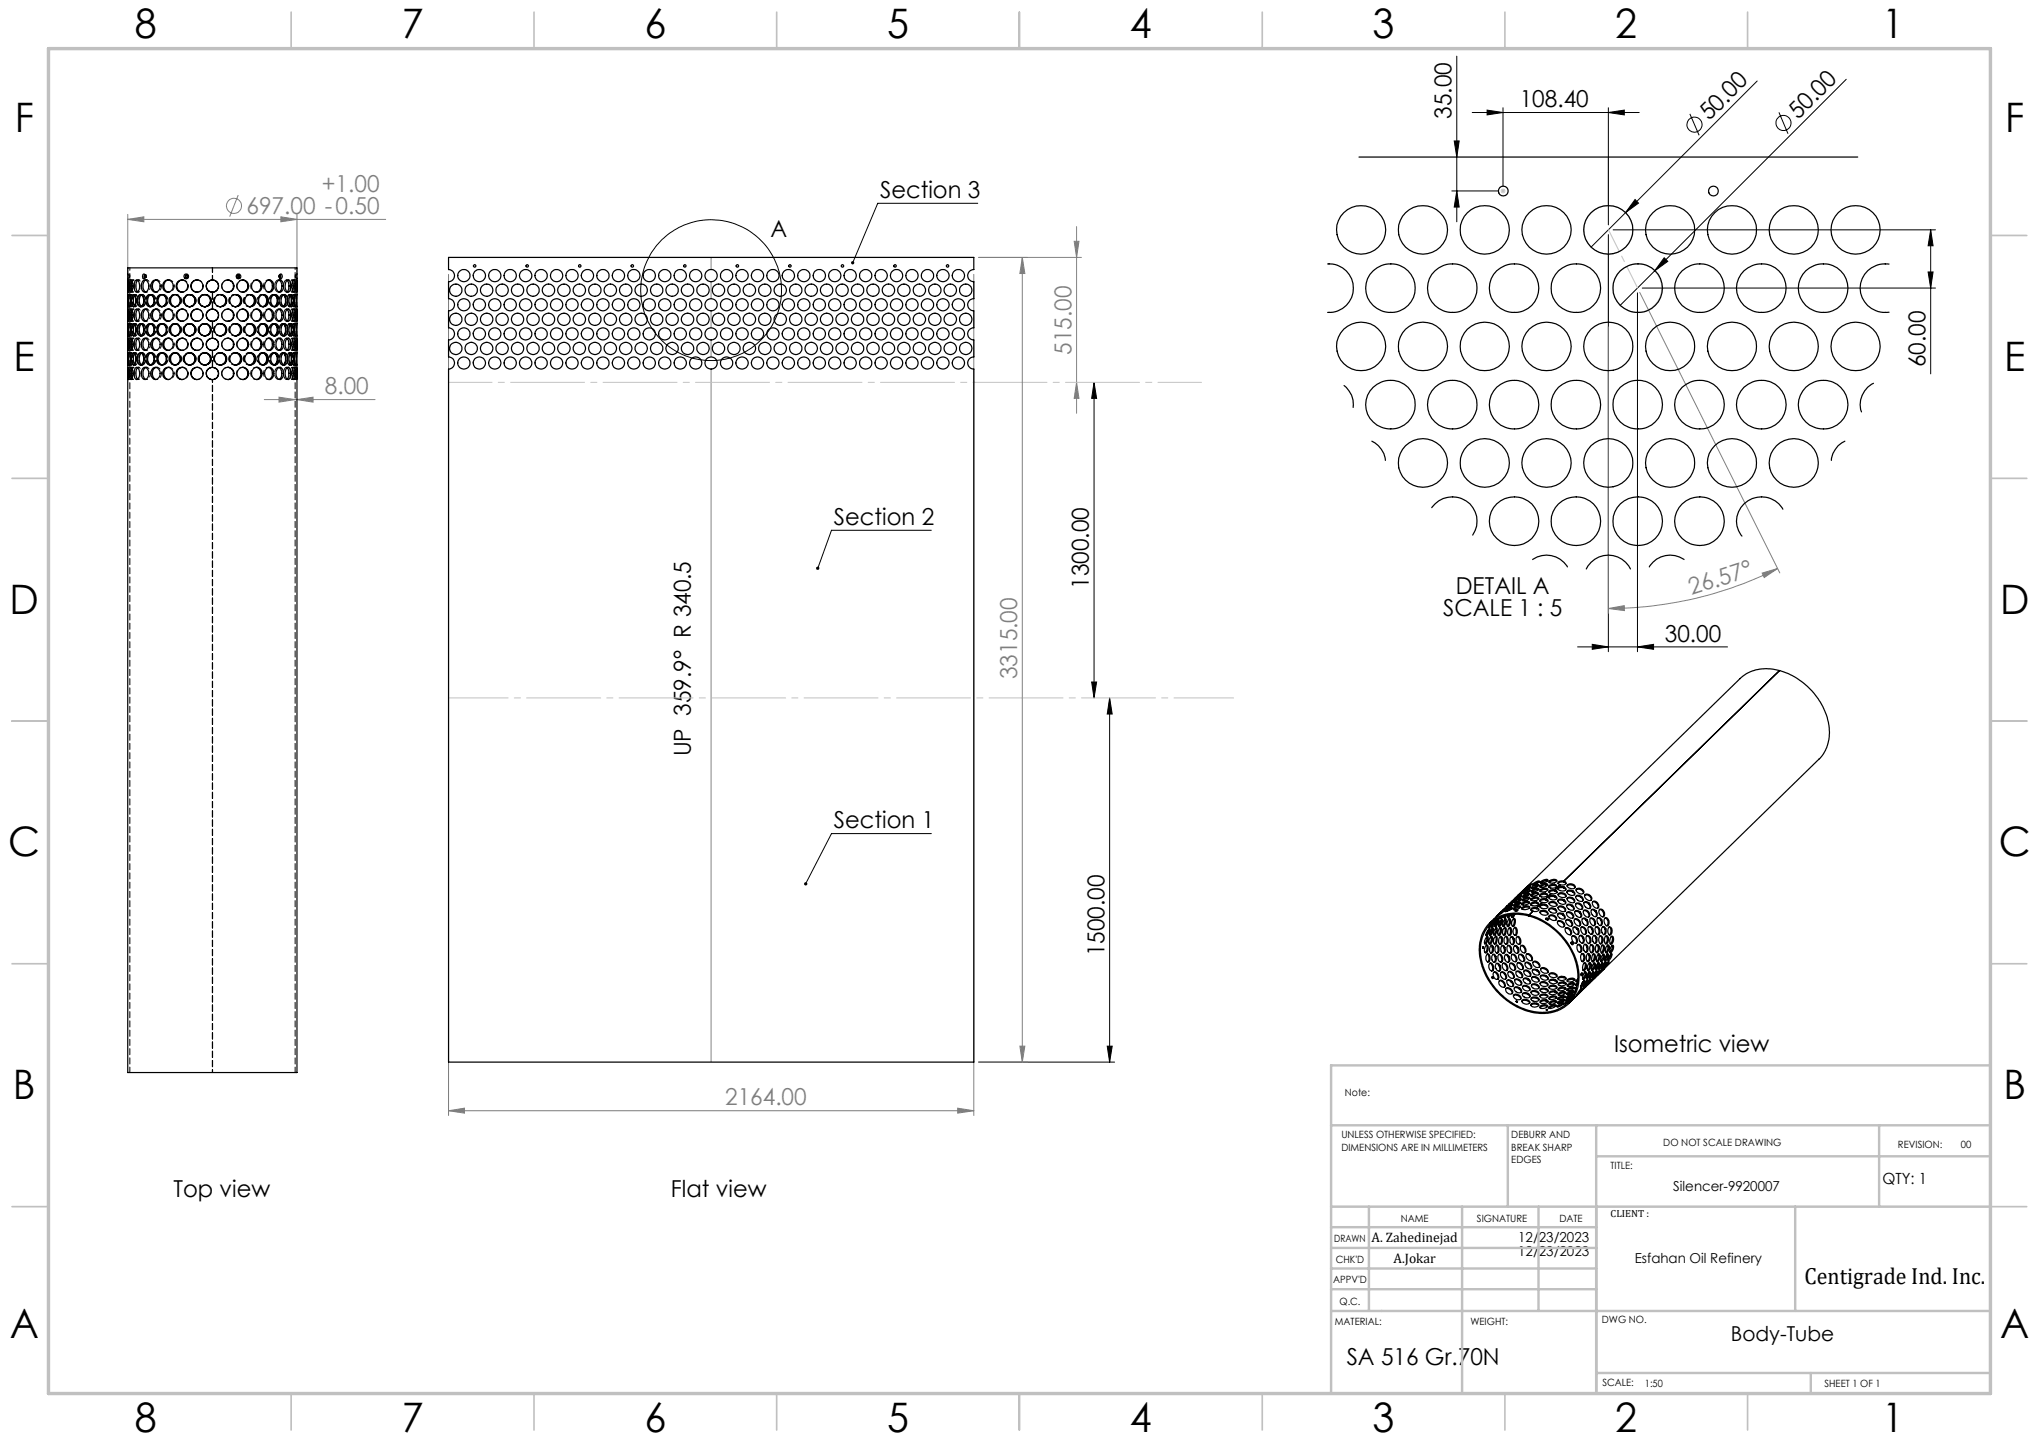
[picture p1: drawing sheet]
<svg xmlns="http://www.w3.org/2000/svg" width="420mm" height="297mm" viewBox="0 0 420 297" stroke-linecap="round" stroke-linejoin="round" font-family="sans-serif">
<defs><g id="words">
<g font-size="8.4">
<text x="27.7" y="7.9">8</text>
<text x="82.7" y="7.9">7</text>
<text x="132.7" y="7.9">6</text>
<text x="182.7" y="7.9">5</text>
<text x="232.7" y="7.9">4</text>
<text x="282.7" y="7.9">3</text>
<text x="332.7" y="7.9">2</text>
<text x="387.7" y="7.9">1</text>
<text x="3" y="27.1">F</text>
<text x="413" y="27.1">F</text>
<text x="2.8" y="76.4">E</text>
<text x="412.8" y="76.4">E</text>
<text x="2" y="126.4">D</text>
<text x="412" y="126.4">D</text>
<text x="1.7" y="176.4">C</text>
<text x="411.7" y="176.4">C</text>
<text x="2.7" y="226.4">B</text>
<text x="412.7" y="226.4">B</text>
<text x="2" y="275.6">A</text>
<text x="412" y="275.6">A</text>
<text x="27.7" y="294.9">8</text>
<text x="82.7" y="294.9">7</text>
<text x="132.7" y="294.9">6</text>
<text x="182.7" y="294.9">5</text>
<text x="232.7" y="294.9">4</text>
<text x="282.7" y="294.9">3</text>
<text x="332.7" y="294.9">2</text>
<text x="387.7" y="294.9">1</text>
</g>
<g font-size="4.8">
<text x="313" y="22.1">108.40</text>
<text x="299" y="24.5" transform="rotate(-90 299 24.5)">35.00</text>
<text x="352" y="25" transform="rotate(-45 352 25)">50.00</text>
<text x="370.4" y="24.7" transform="rotate(-45 370.4 24.7)">50.00</text>
<text x="181.3" y="40.8">Section 3</text>
<text x="158.7" y="48.7">A</text>
<text x="396.6" y="75.7" transform="rotate(-90 396.6 75.7)">60.00</text>
<text x="171.8" y="108.1">Section 2</text>
<text x="224.3" y="121.3" transform="rotate(-90 224.3 121.3)">1300.00</text>
<text x="299.9" y="122.3">DETAIL A</text>
<text x="297.3" y="126.9">SCALE 1 : 5</text>
<text x="342.9" y="132.1">30.00</text>
<text x="142.3" y="155.8" transform="rotate(-90 142.3 155.8)">UP 359.9° R 340.5</text>
<text x="171.8" y="170.6">Section 1</text>
<text x="227.5" y="196.9" transform="rotate(-90 227.5 196.9)">1500.00</text>
<text x="332.5" y="216.7">Isometric view</text>
<text x="35.7" y="246.5">Top view</text>
<text x="138.2" y="246.5">Flat view</text>
<text x="371.7" y="264.5">Centigrade Ind. Inc.</text>
<text x="277.4" y="281.1">SA 516 Gr.70N</text>
</g>
<g font-size="4.8" fill="#808080">
<text x="66.3" y="39.6">+1.00</text>
<text x="50.8" y="44">697.00 -0.50</text>
<text x="220.7" y="73.1" transform="rotate(-90 220.7 73.1)">515.00</text>
<text x="66.9" y="81.2">8.00</text>
<text x="348.4" y="122.6" transform="rotate(-18 348.4 122.6)">26.57°</text>
<text x="209.5" y="139.9" transform="rotate(-90 209.5 139.9)">3315.00</text>
<text x="149.4" y="227.7">2164.00</text>
</g>
<text font-size="4.2" x="356.5" y="276.1">Body-Tube</text>
<text font-size="3.2" x="387.7" y="243.9">QTY: 1</text>
<g font-size="2.8">
<text x="344.7" y="245.3">Silencer-9920007</text>
<text x="282.5" y="255.9">A. Zahedinejad</text>
<text x="312.7" y="255.9">12/23/2023</text>
<text x="287" y="260.1">A.Jokar</text>
<text x="312.7" y="258.7">12/23/2023</text>
<text x="336.7" y="260.1">Esfahan Oil Refinery</text>
</g>
<g font-size="2.1">
<text x="277" y="225.8">Note:</text>
<text x="276.3" y="234.5">UNLESS OTHERWISE SPECIFIED:</text>
<text x="276.3" y="237">DIMENSIONS ARE IN MILLIMETERS</text>
<text x="311.3" y="234.5">DEBURR AND</text>
<text x="311.3" y="237">BREAK SHARP</text>
<text x="311.3" y="239.5">EDGES</text>
<text x="342.6" y="235.9">DO NOT SCALE DRAWING</text>
<text x="391" y="236.5">REVISION:</text>
<text x="403.9" y="236.5">00</text>
<text x="331.8" y="240.8">TITLE:</text>
<text x="288.5" y="251.7">NAME</text>
<text x="304.2" y="251.7">SIGNATURE</text>
<text x="321.2" y="251.7">DATE</text>
<text x="331.8" y="250.7">CLIENT :</text>
<text x="274.8" y="255.8">DRAWN</text>
<text x="275.1" y="260.1">CHK'D</text>
<text x="274.6" y="264.2">APPV'D</text>
<text x="275.9" y="268.7">Q.C.</text>
<text x="275" y="273">MATERIAL:</text>
<text x="302.9" y="273">WEIGHT:</text>
<text x="330" y="272.5">DWG NO.</text>
<text x="330.1" y="285.6">SCALE:</text>
<text x="338.8" y="285.6">1:50</text>
<text x="375.8" y="285.6">SHEET 1 OF 1</text>
</g>
</g></defs>
<g fill="none" stroke="#808080" stroke-width=".21">
<path d="M331.3 32.3v10.1M26.3 45.2l3.3-.5v1zM26.3 44.2v30M26.3 45.2h53.1M49.1 40.2l-1.8 4.4M57.9 44.7l3.3 .5-3.3 .5zM61.2 44.2v30M92.4 56.5v173.3M146.5 53v2.5M146.5 58v3.5M200.6 56.5v173.3M201.6 53h21.1"/>
<path d="M210.6 53l.5 3.3h-1zM210.6 53v165.8M221.3 49.7h.9l-.4 3.3zM221.8 46.7v38.4M331.3 52.3v14.1M146.5 64v3.5M146.5 70v3.5M146.5 76v142.8M221.8 78.8l.4 3.3h-.9zM331.3 67.3v59M337.7 60.2l28.9 57.8M54.4 82.3h22.9"/>
<path d="M57.5 81.8l3.3 .5-3.3 .5zM61.2 82.3l3.3-.5v1zM363 118l3.2-.9-2.8 1.9zM366.2 117.1a77.5 77.5 0 0 1-34.9 8.2M331.3 125.3l3.3-.6v1.1zM201.6 218.8h10M210.1 215.5h1l-.5 3.3zM92.4 228.8l3.3-.6v1.1zM92.4 228.8h108.2M197.3 228.2l3.3 .6-3.3 .5z"/>
<circle cx="48.2" cy="42.4" r="1.55"/>
</g>
<g fill="none" stroke="#000" stroke-width=".21">
<path d="M300.1 11.6v34.1M361.9 16.7l-34.1 34.2M380.3 16.3l-46.5 46.6M299 39.3h9.6M299.5 29h1.1l-.5 3.3zM300.1 39.3l.5 3.3h-1.1zM303.2 23.2h34.4M306.3 22.7l3.3 .5-3.3 .5zM309.6 22.2v16.1M331.3 23.2l3.3-.5v1zM331.3 22.2v24.1M348.1 23.5l1.9 4.4"/>
<path d="M366.4 23.1l1.9 4.4M201.4 41.9h-20.6l-5.2 12.2M331.3 48.3v85.9M332.3 47.3h66.4M336.8 41.1l.7 .7-2.7 2zM338.3 59.3h60.4M342.8 53.1l.7 .7-2.7 2zM397.2 56h1l-.5 3.3zM397.7 47.3v29.7M397.7 47.3l.5 3.3h-1zM225.4 78.8l.5 3.3h-1zM225.4 78.8v65"/>
<path d="M337.3 60.3v73.9M191.8 109.2h-20.5l-2.8 7.8M324.9 133.2h30.9M328 132.7l3.3 .5-3.3 .5zM337.3 133.2l3.3-.5v1zM224.9 140.5h1l-.5 3.3zM228.6 143.8l.5 3.3h-1zM228.6 143.8v75M191.8 171.7h-20.5l-5.4 10.3M201.6 218.8h28M228.1 215.5h1l-.5 3.3z"/>
<circle cx="349" cy="25.7" r="1.55"/>
<circle cx="367.4" cy="25.3" r="1.57"/>
<circle cx="146.5" cy="59.8" r="14.5"/>
</g>
<g fill="none" stroke="#c0c0c0" stroke-width=".21">
<path d="M309.1 39.3h1M309.2 39l.8 .7M309.6 38.8v1.1M310 39l-.8 .7"/>
<circle cx="331.3" cy="47.3" r="5"/>
<circle cx="337.3" cy="59.3" r="5"/>
</g>
<path d="M92.4 143.7h161.7" fill="none" stroke="#c0c0c0" stroke-width=".21" stroke-dasharray="15.2 1.3 1.3 1.3" stroke-dashoffset="3"/>
<path d="M92.4 78.7h155.1" fill="none" stroke="#c0c0c0" stroke-width=".21" stroke-dasharray="15.2 1.3 1.3 1.3" stroke-dashoffset="6.3"/>
<path d="M331.3 47.3l6 12" fill="none" stroke="#c0c0c0" stroke-width=".21" stroke-dasharray="15.2 1.3 1.3 1.3" stroke-dashoffset="10.4"/>
<g fill="none" stroke="#c0c0c0" stroke-width=".35">
<path d="M60 2.5v7.5M110 2.5v7.5M160 2.5v7.5M210 2.5v7.5M260 2.5v7.5M310 2.5v7.5M360 2.5v7.5M2.5 48.5h7.5M410 48.5h7.5M2.5 98.5h7.5M410 98.5h7.5M2.5 148.5h7.5"/>
<path d="M410 148.5h7.5M2.5 198.5h7.5M410 198.5h7.5M2.5 248.5h7.5M410 248.5h7.5M60 287v7.5M110 287v7.5M160 287v7.5M210 287v7.5M260 287v7.5M310 287v7.5M360 287v7.5"/>
</g>
<g fill="none" stroke="#c0c0c0" stroke-width=".5">
<path d="M410 219.4h-135.8v67.4M274.2 231.8h135.8M310.6 231.8v16.7M328.8 231.8v55.2M328.8 238.2h81.2M387.1 231.8v16.7M274.2 248.5h135.8M274.2 257h54.6M274.2 252.8h54.6M282 248.5v21.5M301.2 248.5v38.3M316.9 248.5v21.5"/>
<path d="M369.8 248.5v21.5M274.2 265.5h54.6M274.2 261.3h54.6M274.2 270h135.8M328.8 282.8h81.2M373 282.8v4.2"/>
</g>
<path d="M10 10h400v277h-400z" fill="none" stroke="#c0c0c0" stroke-width=".7"/>
<g fill="#000">
<path d="M336.8 41.1l.7 .7-2.7 2zM342.8 53.1l.7 .7-2.7 2z"/>
<path d="M397.2 56h1l-.5 3.3zM397.7 47.3l.5 3.3h-1zM300.1 39.3l.5 3.3h-1.1zM299.5 29h1.1l-.5 3.3z"/>
<path d="M337.3 133.2l3.3-.5v1zM328 132.7l3.3 .5-3.3 .5z"/>
<path d="M228.6 143.8l.5 3.3h-1zM228.1 215.5h1l-.5 3.3zM225.4 78.8l.5 3.3h-1zM224.9 140.5h1l-.5 3.3z"/>
<path d="M165.7 181.8l-.1 .3 .2 .2 .1-.3-.1 .3a.35 .35 0 0 0 .5-.1 .35 .35 0 0 0-.1-.4 .35 .35 0 0 0-.5 0zM168.1 116.9l.1 .4 .3-.3-.2 .4a.35 .35 0 0 0 .5-.2 .35 .35 0 0 0-.2-.5 .35 .35 0 0 0-.5 .2zM175.4 53.9a.33 .33 0 0 0 .1 .5l.1-.3-.1 .3a.34 .34 0 0 0 .5-.3 .34 .34 0 0 0-.6-.2zM306.3 22.7l3.3 .5-3.3 .5zM331.3 23.2l3.3-.5v1z"/>
</g>
<g fill="#808080">
<path d="M331.3 125.3l3.3-.6v1.1zM363 118l3.2-.9-2.8 1.9z"/>
<path d="M221.8 78.8l.4 3.3h-.9zM221.3 49.7h.9l-.4 3.3z"/>
<path d="M57.9 44.7l3.3 .5-3.3 .5zM26.3 45.2l3.3-.5v1zM197.3 228.2l3.3 .6-3.3 .5zM92.4 228.8l3.3-.6v1.1z"/>
<path d="M57.5 81.8l3.3 .5-3.3 .5zM61.2 82.3l3.3-.5v1z"/>
<path d="M210.6 53l.5 3.3h-1zM210.1 215.5h1l-.5 3.3z"/>
</g>
<g fill="none" stroke="#000" stroke-width=".25">
<path d="M279.9 32.3h102.8M26.4 57.7a4.4 4.4 0 0 1 0 2.5zM26.8 57.8l.1-.1a.78 .78 0 0 1 .5 1l-.1 .7a.48 .48 0 0 1-.4 .7l-.2-1.1zM27.2 57.9l-.1 .5 .1 1.6M27.9 57.8a.6 .6 0 0 1 .7 .1 .6 .6 0 0 1 .1 .6 1.14 1.14 0 0 1-.7 1.6 2.05 2.05 0 0 1-.1-2.3zM28.3 57.7l-.3 .9 .1 1.2 .2 .3M29.4 57.9a.72 .72 0 0 1 .8-.1 .72 .72 0 0 1 .4 .7 1.1 1.1 0 0 1-1 1.6 1.85 1.85 0 0 1-.2-2.2zM29.4 56.6l.1-.1a.46 .46 0 0 1 .5 .4 .46 .46 0 0 1-.5 .5l-.1-.5zM29.8 56.7h.1v.5l-.2-.2zM30 57.7a1.58 1.58 0 0 0 0 2.4M31.5 57.9a1.08 1.08 0 0 1 1.3 .2 1.08 1.08 0 0 1 .1 1.3 .93 .93 0 0 1-1.1 .7 .93 .93 0 0 1-.7-1.1v-.4zM32.1 57.7a1.39 1.39 0 0 0 0 2.4"/>
<path d="M33.8 58a1.17 1.17 0 0 1 1.7 .2 1.17 1.17 0 0 1-.3 1.7 1.13 1.13 0 0 1-1.4-.1 1.13 1.13 0 0 1-.2-1.4zM34.7 57.7a1.31 1.31 0 0 0-.9 1.2 1.31 1.31 0 0 0 .9 1.3M37.6 57.7a1.26 1.26 0 0 0-1.2 1.2 1.26 1.26 0 0 0 1.1 1.3M38.5 56.7a.25 .25 0 0 0-.3 .2 .25 .25 0 0 0 .3 .3M40.6 57.7a1.25 1.25 0 0 0-1.2 1.2 1.25 1.25 0 0 0 1.2 1.3M43.6 57.7a1.26 1.26 0 0 0-1.1 1.3 1.26 1.26 0 0 0 1.2 1.2M43.9 57.7a1.25 1.25 0 0 1 1.1 1.2 1.25 1.25 0 0 1-1 1.2M47 57.7a1.26 1.26 0 0 1 1.1 1.2 1.26 1.26 0 0 1-1.2 1.3M48.1 58.8v.1M49 56.7a.25 .25 0 0 1 .3 .2 .25 .25 0 0 1-.2 .3M50 57.7a1.27 1.27 0 0 1 1 1.2 1.27 1.27 0 0 1-1 1.3M51 58.8v.1"/>
<path d="M52.3 57.9a1.21 1.21 0 0 1 1.7 .7 1.21 1.21 0 0 1-.9 1.5 1.26 1.26 0 0 1-1.2-.8 1.26 1.26 0 0 1 .4-1.4zM52.8 57.7a1.3 1.3 0 0 1 1 1.2 1.3 1.3 0 0 1-1 1.3M53.7 58.8l.1 .1M54.9 57.9a.95 .95 0 0 1 1.1 0 .95 .95 0 0 1 .4 1 .99 .99 0 0 1-.9 1.3 .99 .99 0 0 1-1-1.2l.1-.6zM55.4 57.7a1.37 1.37 0 0 1 .7 1.2 1.37 1.37 0 0 1-.7 1.2M56.1 58.8v.1M57.1 58a.69 .69 0 0 1 .8-.3 .69 .69 0 0 1 .4 .8 1.07 1.07 0 0 1-.9 1.6 1.68 1.68 0 0 1-.3-2.1zM57.5 57.7a1.59 1.59 0 0 1 0 2.4M57.6 56.7a.23 .23 0 0 1 .2 .2 .23 .23 0 0 1-.2 .2l.1-.2zM57.6 56.6l.1-.1a.46 .46 0 0 1 .4 .4 .46 .46 0 0 1-.4 .5l-.2-.5zM58 58.8l.1 .1M59.1 57.8a.49 .49 0 0 1 .6 0 .49 .49 0 0 1 .1 .5l.1 .6a1.12 1.12 0 0 1-.6 1.3 1.7 1.7 0 0 1-.2-2.4z"/>
<path d="M59.2 57.7l.3 1-.1 .9-.2 .5M59.5 58.8v.1M60.3 57.9l.1 .8-.1 1.3M60.4 57.7a.77 .77 0 0 1 .4 1v.7a.49 .49 0 0 1-.4 .7 2.49 2.49 0 0 1 0-2.4zM60.4 58.8v.1M61.1 57.7v2.5l-.2-1zM92.4 53h108.2v2.5a1.25 1.25 0 0 0-1.3 1.3 1.25 1.25 0 0 0 1.3 1.2v3.5a1.25 1.25 0 0 0-1.3 1.3 1.25 1.25 0 0 0 1.3 1.2v3.5a1.25 1.25 0 0 0-1.3 1.3 1.25 1.25 0 0 0 1.3 1.2v3.5a1.25 1.25 0 0 0-1.3 1.3 1.25 1.25 0 0 0 1.3 1.2v142.8h-108.2v-142.8a1.25 1.25 0 0 0 1.2-1.2 1.25 1.25 0 0 0-1.2-1.3v-3.5a1.25 1.25 0 0 0 1.2-1.2 1.25 1.25 0 0 0-1.2-1.3v-3.5a1.25 1.25 0 0 0 1.2-1.2 1.25 1.25 0 0 0-1.2-1.3v-3.5a1.25 1.25 0 0 0 1.2-1.2 1.25 1.25 0 0 0-1.2-1.3zM273.5 54.4a5 5 0 0 1 5.3 5 5 5 0 0 1-5.3 4.9M282.9 55.8a5.1 5.1 0 0 1 7.4 .3 5.1 5.1 0 0 1-.8 7.3 5.1 5.1 0 0 1-7.3-1.2 4.9 4.9 0 0 1 .7-6.4zM295.6 55.8a5.1 5.1 0 0 1 7.4 .3 5.1 5.1 0 0 1-.8 7.3 5.1 5.1 0 0 1-7.3-1.2 4.9 4.9 0 0 1 .7-6.4zM308.3 55.8a5.1 5.1 0 0 1 7.4 .2 5.1 5.1 0 0 1-.7 7.4 5.1 5.1 0 0 1-7.3-1.2 4.9 4.9 0 0 1 .6-6.4zM321 55.8a5.1 5.1 0 0 1 7.4 .2 5.1 5.1 0 0 1-.7 7.4 5.1 5.1 0 0 1-7.3-1.2 4.9 4.9 0 0 1 .6-6.4z"/>
<path d="M333.8 55.8a5.1 5.1 0 0 1 7.4 .2 5.1 5.1 0 0 1-.8 7.4 5.1 5.1 0 0 1-7.3-1.2 4.9 4.9 0 0 1 .7-6.4zM346.5 55.8a5.1 5.1 0 0 1 7.4 .2 5.1 5.1 0 0 1-.7 7.4 5.1 5.1 0 0 1-7.3-1.2 4.8 4.8 0 0 1 .6-6.4zM359.2 55.8a5.1 5.1 0 0 1 7.5 .2 5.1 5.1 0 0 1-.8 7.4 5.1 5.1 0 0 1-7.3-1.2 4.8 4.8 0 0 1 .6-6.4zM372 55.8a5.1 5.1 0 0 1 7.4 .2 5.1 5.1 0 0 1-.7 7.4 5.1 5.1 0 0 1-7.4-1.2 4.8 4.8 0 0 1 .7-6.4zM389.1 54.4a5 5 0 0 0-5.9 5 5 5 0 0 0 5.9 4.9M26.3 60.7v-5.5h34.9v165.7h-34.9v-145.7M26.3 66.7h.1M26.3 66.7v2.5M26.3 69.2h.1M26.3 72.7h.1M26.3 72.7v2.5M26.3 75.2h.1"/>
<path d="M26.3 60.7h.1M26.3 60.7v2.5M26.3 63.2h.1M26.3 63.2v3.5M26.3 69.2v3.5M26.4 69.7a4.4 4.4 0 0 1 0 2.5zM26.4 63.7a4.4 4.4 0 0 1 0 2.5zM26.4 75.7a4.4 4.4 0 0 1 0 2.5zM26.6 60.7a2.61 2.61 0 0 1 0 2.5 4.5 4.5 0 0 1 0-2.5zM26.6 72.7a1.17 1.17 0 0 1 .3 1.3l-.2 1.2a4 4 0 0 1-.1-2.5zM26.6 66.7a2.61 2.61 0 0 1 0 2.5 4.5 4.5 0 0 1 0-2.5zM26.8 67.4v1.1"/>
<path d="M26.8 69.8l.1-.1a.78 .78 0 0 1 .5 1l-.1 .7a.48 .48 0 0 1-.4 .7l-.2-1.1zM26.8 73.4v1.1M26.8 63.8l.1-.1a.78 .78 0 0 1 .5 1l-.1 .7a.48 .48 0 0 1-.4 .7l-.2-1.1zM26.8 75.8l.1-.1a.78 .78 0 0 1 .5 1l-.1 .7a.48 .48 0 0 1-.4 .7l-.2-1.1zM26.8 61.4v1.1M26.9 67.2v1.4M26.9 61.2v1.4M26.9 73.2v1.4M27.2 69.9l-.1 .5 .1 1.6M27.2 75.9l-.1 .5 .1 1.6M27.2 63.9l-.1 .5 .1 1.6M27.4 66.7a.42 .42 0 0 1 .4 .1 .42 .42 0 0 1 .1 .4l.1 .8a.93 .93 0 0 1-.6 1.2 2.47 2.47 0 0 1 0-2.5z"/>
<path d="M27.4 72.7a.42 .42 0 0 1 .4 .1 .42 .42 0 0 1 .1 .4l.1 .8a.93 .93 0 0 1-.6 1.2 2.47 2.47 0 0 1 0-2.5zM27.4 60.7a.42 .42 0 0 1 .4 .1 .42 .42 0 0 1 .1 .4l.1 .8a.93 .93 0 0 1-.6 1.2 2.47 2.47 0 0 1 0-2.5zM27.7 60.8l.3 .8-.1 .8-.2 .6M27.7 72.8l.3 .8-.1 .8-.2 .6M27.7 66.8l.3 .8-.1 .8-.2 .6-.2-.8zM27.7 60.8l-.2 .8v.8l.2 .7M27.7 72.8l-.2 .8v.8l.2 .7M27.9 69.8a.6 .6 0 0 1 .7 .1 .6 .6 0 0 1 .1 .6 1.14 1.14 0 0 1-.7 1.6 2.05 2.05 0 0 1-.1-2.3zM27.9 63.8a.6 .6 0 0 1 .7 .1 .6 .6 0 0 1 .1 .6 1.14 1.14 0 0 1-.7 1.6 2.05 2.05 0 0 1-.1-2.3zM27.9 75.8a.6 .6 0 0 1 .7 .1 .6 .6 0 0 1 .1 .6 1.14 1.14 0 0 1-.7 1.6 2.05 2.05 0 0 1-.1-2.3zM28.3 63.7l-.3 .9 .1 1.2 .2 .3M28.3 75.7l-.3 .9 .1 1.1 .2 .4"/>
<path d="M28.3 69.7l-.3 .9 .1 1.2 .2 .3M28.6 60.8a.64 .64 0 0 1 .7 0 .64 .64 0 0 1 .3 .6l.1 .2a1.04 1.04 0 0 1-.9 1.5l-.4-.5-.1-.5zM28.6 72.8a.64 .64 0 0 1 .7 0 .64 .64 0 0 1 .3 .6l.1 .2a1.16 1.16 0 0 1-.8 1.6 1.87 1.87 0 0 1-.3-2.4zM28.6 66.8a.64 .64 0 0 1 .7 0 .64 .64 0 0 1 .3 .6l.1 .2a1.16 1.16 0 0 1-.8 1.6 1.87 1.87 0 0 1-.3-2.4zM29.1 66.7a1.66 1.66 0 0 1 0 2.4M29.1 72.7a1.66 1.66 0 0 1 0 2.4M29.1 60.7a1.66 1.66 0 0 1 0 2.4M29.1 66.7a1.83 1.83 0 0 0 0 2.4M29.1 60.7a1.83 1.83 0 0 0 0 2.4M29.1 72.7a1.83 1.83 0 0 0 0 2.4M29.4 63.9a.66 .66 0 0 1 .7-.2 .66 .66 0 0 1 .5 .6 1.35 1.35 0 0 1-.8 1.9 1.52 1.52 0 0 1-.4-2.3zM29.4 75.9a.66 .66 0 0 1 .7-.2 .66 .66 0 0 1 .5 .6 1.35 1.35 0 0 1-.8 1.9 1.52 1.52 0 0 1-.4-2.3z"/>
<path d="M29.4 69.9a.66 .66 0 0 1 .7-.2 .66 .66 0 0 1 .5 .6 1.35 1.35 0 0 1-.8 1.9 1.52 1.52 0 0 1-.4-2.3zM30 69.7a1.58 1.58 0 0 0 0 2.4M30 63.7a1.58 1.58 0 0 0 0 2.4M30 75.7a1.58 1.58 0 0 0 0 2.4M30.5 60.8a1.03 1.03 0 0 1 1.1 .3 1.03 1.03 0 0 1 .2 1.1 .85 .85 0 0 1-.8 1 .85 .85 0 0 1-.9-.9 1.59 1.59 0 0 1 .4-1.5zM30.5 72.8a1.05 1.05 0 0 1 1.1 .3 1.05 1.05 0 0 1 .2 1.1 .84 .84 0 0 1-.5 .9 .84 .84 0 0 1-1-.3 1.73 1.73 0 0 1 .2-2zM30.5 66.8a1.03 1.03 0 0 1 1.1 .3 1.03 1.03 0 0 1 .2 1.1 .84 .84 0 0 1-.5 .9 .84 .84 0 0 1-1-.3 1.73 1.73 0 0 1 .2-2zM31 66.7a1.4 1.4 0 0 1 0 2.4M31 72.7a1.4 1.4 0 0 1 0 2.4M31 60.7a1.4 1.4 0 0 1 0 2.4M31.1 66.7a1.43 1.43 0 0 0 0 2.4M31.1 60.7a1.47 1.47 0 0 0 0 2.4"/>
<path d="M31.1 72.7a1.43 1.43 0 0 0 0 2.4M31.5 63.9a1.08 1.08 0 0 1 1.3 .2 1.08 1.08 0 0 1 .1 1.3 .93 .93 0 0 1-1.1 .7 .93 .93 0 0 1-.7-1.1v-.4zM31.5 75.9a1.08 1.08 0 0 1 1.3 .2 1.08 1.08 0 0 1 .1 1.3 .92 .92 0 0 1-1.1 .7 .92 .92 0 0 1-.7-1.1v-.4zM31.5 69.9a1.08 1.08 0 0 1 1.3 .2 1.08 1.08 0 0 1 .1 1.3 .93 .93 0 0 1-1.1 .7 .93 .93 0 0 1-.7-1.1v-.4zM32.1 63.7a1.39 1.39 0 0 0 0 2.4M32.1 75.7a1.39 1.39 0 0 0 0 2.5M32.1 69.7a1.4 1.4 0 0 0 0 2.5M32.8 66.8a1.22 1.22 0 0 1 1.5 .7 1.22 1.22 0 0 1-.5 1.5 1.16 1.16 0 0 1-1.4-.4 1.16 1.16 0 0 1 .1-1.4zM32.8 72.8a1.19 1.19 0 0 1 1.6 1 1.19 1.19 0 0 1-1.4 1.3 1.42 1.42 0 0 1-.2-2.3zM32.8 60.8a1.22 1.22 0 0 1 1.5 .7 1.22 1.22 0 0 1-.5 1.5 1.16 1.16 0 0 1-1.4-.3 1.16 1.16 0 0 1 .1-1.5zM33.4 60.7a1.32 1.32 0 0 1 .8 1.2 1.32 1.32 0 0 1-.8 1.2M33.4 72.7a1.3 1.3 0 0 1 .8 1.2 1.3 1.3 0 0 1-.8 1.2"/>
<path d="M33.4 66.7a1.3 1.3 0 0 1 .8 1.2 1.3 1.3 0 0 1-.8 1.2M33.4 66.7a1.34 1.34 0 0 0-.8 1.2 1.34 1.34 0 0 0 .8 1.3M33.4 60.7a1.34 1.34 0 0 0-.8 1.2 1.34 1.34 0 0 0 .8 1.3M33.4 72.7a1.34 1.34 0 0 0-.8 1.2 1.34 1.34 0 0 0 .8 1.3M33.8 64a1.17 1.17 0 0 1 1.7 .2 1.17 1.17 0 0 1-.3 1.7 1.13 1.13 0 0 1-1.4-.1 1.13 1.13 0 0 1-.2-1.4zM33.8 76a1.17 1.17 0 0 1 1.7 .2 1.17 1.17 0 0 1-.3 1.7 1.13 1.13 0 0 1-1.4-.1 1.13 1.13 0 0 1-.2-1.4zM33.8 70a1.17 1.17 0 0 1 1.7 .2 1.17 1.17 0 0 1-.3 1.7 1.13 1.13 0 0 1-1.4-.1 1.13 1.13 0 0 1-.2-1.4zM34.7 69.7a1.31 1.31 0 0 0-.9 1.2 1.31 1.31 0 0 0 .9 1.3M34.7 63.7a1.31 1.31 0 0 0-.9 1.2 1.31 1.31 0 0 0 .9 1.3M34.7 75.7a1.31 1.31 0 0 0-.9 1.2 1.31 1.31 0 0 0 .9 1.3M35.2 67.1a1.19 1.19 0 0 1 1.7 0 1.19 1.19 0 0 1 0 1.7 1.19 1.19 0 0 1-1.7 0 1.44 1.44 0 0 1 0-1.7zM35.2 61.1a1.19 1.19 0 0 1 1.7 0 1.19 1.19 0 0 1 0 1.7 1.19 1.19 0 0 1-1.7 0 1.44 1.44 0 0 1 0-1.7z"/>
<path d="M36.1 60.7a1.28 1.28 0 0 1 1 1.2 1.28 1.28 0 0 1-1 1.3M36.1 72.7a1.28 1.28 0 0 1 1 1.2 1.28 1.28 0 0 1-1 1.3M36.1 66.7a1.28 1.28 0 0 1 1 1.2 1.28 1.28 0 0 1-1 1.3M36.1 66.7a1.29 1.29 0 0 0-1 1.2 1.29 1.29 0 0 0 1 1.3M36.1 60.7a1.29 1.29 0 0 0-1 1.2 1.29 1.29 0 0 0 1 1.3M36.1 72.7a1.29 1.29 0 0 0-1 1.2 1.29 1.29 0 0 0 1 1.3M37.6 75.7a1.26 1.26 0 0 0-1.2 1.2 1.26 1.26 0 0 0 1.1 1.3M37.6 63.7a1.26 1.26 0 0 0-1.2 1.2 1.26 1.26 0 0 0 1.1 1.3M37.6 69.7a1.26 1.26 0 0 0-1.2 1.2 1.26 1.26 0 0 0 1.1 1.3M39.1 66.7a1.26 1.26 0 0 1 1 1.2 1.26 1.26 0 0 1-1.1 1.3M39.1 60.7a1.26 1.26 0 0 1 1 1.2 1.26 1.26 0 0 1-1.1 1.3M39.1 72.7a1.26 1.26 0 0 1 1 1.2 1.26 1.26 0 0 1-1.1 1.3"/>
<path d="M39.1 72.7a1.25 1.25 0 0 0-1.3 1.2 1.25 1.25 0 0 0 1.3 1.3M39.1 72.7a1.25 1.25 0 0 1 1.2 1.2 1.25 1.25 0 0 1-1.2 1.3M39.1 60.7a1.25 1.25 0 0 0-1.3 1.2 1.25 1.25 0 0 0 1.3 1.3M39.1 60.7a1.25 1.25 0 0 1 1.2 1.2 1.25 1.25 0 0 1-1.2 1.3M39.1 66.7a1.25 1.25 0 0 0-1.3 1.2 1.25 1.25 0 0 0 1.3 1.3M39.1 66.7a1.25 1.25 0 0 1 1.2 1.2 1.25 1.25 0 0 1-1.2 1.3M39.1 66.7a1.21 1.21 0 0 1 1.1 1.6 1.21 1.21 0 0 1-1.9 .5 1.27 1.27 0 0 1 .8-2.1M39.1 60.7a1.21 1.21 0 0 1 1.1 1.6 1.21 1.21 0 0 1-1.9 .5 1.27 1.27 0 0 1 .8-2.1M39.1 72.7a1.21 1.21 0 0 1 1.1 1.6 1.21 1.21 0 0 1-1.9 .5 1.27 1.27 0 0 1 .8-2.1M40.6 75.7a1.25 1.25 0 0 0-1.2 1.2 1.25 1.25 0 0 0 1.2 1.3M40.6 69.7a1.25 1.25 0 0 0-1.2 1.2 1.25 1.25 0 0 0 1.2 1.3M40.6 63.7a1.25 1.25 0 0 0-1.2 1.2 1.25 1.25 0 0 0 1.2 1.3"/>
<path d="M42.1 66.7a1.25 1.25 0 0 1 1.3 1.2 1.25 1.25 0 0 1-1.2 1.3M42.1 72.7a1.25 1.25 0 0 1 1.3 1.2 1.25 1.25 0 0 1-1.2 1.3M42.1 60.7a1.25 1.25 0 0 1 1.3 1.2 1.25 1.25 0 0 1-1.2 1.3M42.2 66.7a1.25 1.25 0 0 1 1.2 1.2 1.25 1.25 0 0 1-1.2 1.3M42.2 60.7a1.25 1.25 0 0 1 1.2 1.2 1.25 1.25 0 0 1-1.2 1.3M42.2 72.7a1.25 1.25 0 0 1 1.2 1.2 1.25 1.25 0 0 1-1.2 1.3M42.2 66.7a1.25 1.25 0 0 0-1.2 1.2 1.25 1.25 0 0 0 1.2 1.3M42.2 66.7a1.25 1.25 0 0 1 1.3 1.2 1.25 1.25 0 0 1-1.3 1.3M42.2 72.7a1.25 1.25 0 0 0-1.2 1.2 1.25 1.25 0 0 0 1.2 1.3M42.2 72.7a1.25 1.25 0 0 1 1.3 1.2 1.25 1.25 0 0 1-1.3 1.3M42.2 60.7a1.25 1.25 0 0 0-1.2 1.2 1.25 1.25 0 0 0 1.2 1.3M42.2 60.7a1.25 1.25 0 0 1 1.3 1.2 1.25 1.25 0 0 1-1.3 1.3"/>
<path d="M43.6 75.7a1.26 1.26 0 0 0-1.1 1.3 1.26 1.26 0 0 0 1.2 1.2M43.6 69.7a1.26 1.26 0 0 0-1.1 1.3 1.26 1.26 0 0 0 1.2 1.2M43.6 63.7a1.26 1.26 0 0 0-1.1 1.3 1.26 1.26 0 0 0 1.2 1.2M43.9 75.7a1.23 1.23 0 0 1 1.1 1.2 1.23 1.23 0 0 1-1 1.2M43.9 69.7a1.26 1.26 0 0 1 1.1 1.1 1.26 1.26 0 0 1-1 1.3M43.9 63.7a1.25 1.25 0 0 1 1.1 1.1 1.25 1.25 0 0 1-1 1.3M45.3 66.7a1.26 1.26 0 0 1 1.2 1.2 1.26 1.26 0 0 1-1.2 1.3M45.3 60.7a1.26 1.26 0 0 1 1.2 1.2 1.26 1.26 0 0 1-1.2 1.3M45.3 72.7a1.26 1.26 0 0 1 1.2 1.2 1.26 1.26 0 0 1-1.2 1.3M45.4 66.7a1.25 1.25 0 0 0-1.2 1.2 1.25 1.25 0 0 0 1.2 1.3M45.4 66.7a1.25 1.25 0 0 1 1.3 1.2 1.25 1.25 0 0 1-1.3 1.3M45.4 60.7a1.25 1.25 0 0 0-1.2 1.2 1.25 1.25 0 0 0 1.2 1.3"/>
<path d="M45.4 60.7a1.25 1.25 0 0 1 1.3 1.2 1.25 1.25 0 0 1-1.3 1.3M45.4 72.7a1.25 1.25 0 0 0-1.2 1.2 1.25 1.25 0 0 0 1.2 1.3M45.4 72.7a1.25 1.25 0 0 1 1.3 1.2 1.25 1.25 0 0 1-1.3 1.3M45.4 72.7a1.25 1.25 0 0 1 1.2 1.2 1.25 1.25 0 0 1-1.2 1.3M45.4 60.7a1.25 1.25 0 0 1 1.2 1.2 1.25 1.25 0 0 1-1.2 1.3M45.4 66.7a1.25 1.25 0 0 1 1.2 1.2 1.25 1.25 0 0 1-1.2 1.3M47 75.7a1.21 1.21 0 0 1 1.1 1.2M47 69.7a1.21 1.21 0 0 1 1.1 1.2M47 63.7a1.26 1.26 0 0 1 1.1 1.2 1.26 1.26 0 0 1-1.2 1.3M48.1 76.9a1.2 1.2 0 0 1-1.2 1.3M48.1 70.9a1.2 1.2 0 0 1-1.2 1.3M48.1 64.8v.1"/>
<path d="M48.1 70.8v.1M48.1 76.8v.1M48.5 66.7a1.27 1.27 0 0 1 1 1.2 1.27 1.27 0 0 1-1 1.3M48.5 60.7a1.27 1.27 0 0 1 1 1.2 1.27 1.27 0 0 1-1 1.3M48.5 72.7a1.27 1.27 0 0 1 1 1.2 1.27 1.27 0 0 1-1 1.3M48.5 66.7a1.26 1.26 0 0 1 1.2 1.2 1.26 1.26 0 0 1-1.2 1.3M48.5 60.7a1.26 1.26 0 0 1 1.2 1.2 1.26 1.26 0 0 1-1.2 1.3M48.5 72.7a1.26 1.26 0 0 1 1.2 1.2 1.26 1.26 0 0 1-1.2 1.3M50 69.7a1.22 1.22 0 0 1 1 1.2M50 63.7a1.27 1.27 0 0 1 1 1.2 1.27 1.27 0 0 1-1 1.3M50 75.7a1.22 1.22 0 0 1 1 1.2M50.7 67.1a1.18 1.18 0 0 1 1.7 0 1.18 1.18 0 0 1 0 1.6 1.18 1.18 0 0 1-1.7 .1 1.32 1.32 0 0 1 0-1.7z"/>
<path d="M50.7 73.1a1.18 1.18 0 0 1 1.7 0 1.18 1.18 0 0 1 0 1.6 1.18 1.18 0 0 1-1.7 .1 1.32 1.32 0 0 1 0-1.7zM50.9 60.9a1.19 1.19 0 0 1 1.6 .3 1.19 1.19 0 0 1-.2 1.6 1.19 1.19 0 0 1-1.6 0 1.33 1.33 0 0 1 .2-1.9zM51 70.9a1.21 1.21 0 0 1-1 1.3M51 76.9a1.21 1.21 0 0 1-1 1.3M51 64.8v.1M51 70.8v.1M51 76.8v.1M51.4 66.7a1.3 1.3 0 0 1 1 1.2 1.3 1.3 0 0 1-1 1.3M51.4 60.7a1.3 1.3 0 0 1 1 1.2 1.3 1.3 0 0 1-1 1.3M51.4 72.7a1.3 1.3 0 0 1 1 1.2 1.3 1.3 0 0 1-1 1.3M51.5 66.7a1.28 1.28 0 0 1 1 1.2 1.28 1.28 0 0 1-1 1.3M51.5 60.7a1.28 1.28 0 0 1 1 1.2 1.28 1.28 0 0 1-1 1.3"/>
<path d="M51.5 72.7a1.28 1.28 0 0 1 1 1.2 1.28 1.28 0 0 1-1 1.3M52.1 64a1.17 1.17 0 0 1 1.7 .1 1.17 1.17 0 0 1-.1 1.7 1.15 1.15 0 0 1-1.6 0 1.15 1.15 0 0 1-.1-1.6zM52.3 69.9a1.22 1.22 0 0 1 1.6 .6 1.22 1.22 0 0 1-.6 1.6 1.24 1.24 0 0 1-1.4-.7 1.24 1.24 0 0 1 .4-1.5zM52.3 75.9a1.22 1.22 0 0 1 1.6 .6 1.22 1.22 0 0 1-.6 1.6 1.24 1.24 0 0 1-1.4-.7 1.24 1.24 0 0 1 .4-1.5zM52.8 75.7a1.19 1.19 0 0 1 1 1.2M52.8 63.7a1.3 1.3 0 0 1 1 1.2 1.3 1.3 0 0 1-1 1.3M52.8 69.7a1.19 1.19 0 0 1 1 1.2M53.7 66.9a1.11 1.11 0 0 1 1.4 .1 1.11 1.11 0 0 1 .1 1.4 1 1 0 0 1-1.1 .8 1 1 0 0 1-.8-1.2v-.6zM53.7 60.9a1.11 1.11 0 0 1 1.4 .1 1.11 1.11 0 0 1 .1 1.4 1 1 0 0 1-1.1 .8 1 1 0 0 1-.8-1.1v-.7zM53.7 72.9a1.14 1.14 0 0 1 1.4 .2 1.14 1.14 0 0 1 0 1.5 1.04 1.04 0 0 1-1.4 .4 1.04 1.04 0 0 1-.4-1.4zM53.7 76.8l.1 .1M53.7 64.8l.1 .1"/>
<path d="M53.7 70.8l.1 .1M53.8 76.9a1.25 1.25 0 0 1-1 1.3M53.8 70.9a1.25 1.25 0 0 1-1 1.3M54.1 66.7a1.31 1.31 0 0 1 .8 1.2 1.31 1.31 0 0 1-.8 1.2M54.1 60.7a1.34 1.34 0 0 1 .8 1.2 1.34 1.34 0 0 1-.8 1.2M54.1 72.7a1.31 1.31 0 0 1 .8 1.2 1.31 1.31 0 0 1-.8 1.2M54.2 66.7a1.34 1.34 0 0 1 .8 1.2 1.34 1.34 0 0 1-.8 1.3M54.2 60.7a1.34 1.34 0 0 1 .8 1.2 1.34 1.34 0 0 1-.8 1.3M54.2 72.7a1.34 1.34 0 0 1 .8 1.2 1.34 1.34 0 0 1-.8 1.3M54.9 63.9a.95 .95 0 0 1 1.1 0 .95 .95 0 0 1 .4 1 .99 .99 0 0 1-.9 1.3 .99 .99 0 0 1-1-1.2l.1-.6zM54.9 75.9a.9 .9 0 0 1 1-.1 .9 .9 0 0 1 .5 .9 .96 .96 0 0 1-.4 1.3 .96 .96 0 0 1-1.2-.3 1.48 1.48 0 0 1 .1-1.8zM54.9 69.9a.9 .9 0 0 1 1-.1 .9 .9 0 0 1 .5 .9 .96 .96 0 0 1-.4 1.3 .96 .96 0 0 1-1.2-.2 1.48 1.48 0 0 1 .1-1.9z"/>
<path d="M55.4 63.7a1.34 1.34 0 0 1 .7 1.2 1.34 1.34 0 0 1-.7 1.2M55.4 75.7a1.14 1.14 0 0 1 .7 1.2M55.4 69.7a1.14 1.14 0 0 1 .7 1.2M56.1 70.8v.1M56.1 64.8v.1M56.1 76.8v.1M56.1 72.9a.8 .8 0 0 1 .9-.1 .8 .8 0 0 1 .5 .8 1.05 1.05 0 0 1-1.1 1.5 1.47 1.47 0 0 1-.3-2.2zM56.1 60.9a.8 .8 0 0 1 .9-.1 .8 .8 0 0 1 .5 .8 1.05 1.05 0 0 1-1.1 1.5 1.47 1.47 0 0 1-.3-2.2zM56.1 66.9a.8 .8 0 0 1 .9-.1 .8 .8 0 0 1 .5 .8 1.05 1.05 0 0 1-1.1 1.5 1.47 1.47 0 0 1-.3-2.2zM56.1 76.9a1.29 1.29 0 0 1-.7 1.3M56.1 70.9a1.29 1.29 0 0 1-.7 1.3M56.5 66.7a1.4 1.4 0 0 1 0 2.4 1.53 1.53 0 0 0 0-2.4z"/>
<path d="M56.5 60.7a1.45 1.45 0 0 1 0 2.4 1.53 1.53 0 0 0 0-2.4M56.5 72.7a1.43 1.43 0 0 1 0 2.4 1.59 1.59 0 0 0 0-2.4zM57.1 64a.69 .69 0 0 1 .8-.3 .69 .69 0 0 1 .4 .8 1.07 1.07 0 0 1-.9 1.6 1.68 1.68 0 0 1-.3-2.1zM57.2 75.9a.67 .67 0 0 1 .8-.1 .67 .67 0 0 1 .3 .7 1.33 1.33 0 0 1-.7 1.7 1.41 1.41 0 0 1-.4-2.3zM57.2 69.9a.67 .67 0 0 1 .8-.1 .67 .67 0 0 1 .3 .7 1.33 1.33 0 0 1-.7 1.7 1.41 1.41 0 0 1-.4-2.3zM57.5 69.7a1.47 1.47 0 0 1 .6 1.2M57.5 75.7a1.47 1.47 0 0 1 .6 1.2M57.5 63.7a1.59 1.59 0 0 1 0 2.4M58 70.8l.1 .1M58 76.8l.1 .1M58 64.8l.1 .1M58.1 70.9a1.23 1.23 0 0 1-.6 1.2"/>
<path d="M58.1 76.9a1.23 1.23 0 0 1-.6 1.2M58.2 72.9a.58 .58 0 0 1 .7-.1 .58 .58 0 0 1 .3 .6v.4a1.04 1.04 0 0 1-.7 1.4 1.7 1.7 0 0 1-.3-2.3zM58.2 60.9a.57 .57 0 0 1 .7-.2 .57 .57 0 0 1 .3 .7v.4a1.04 1.04 0 0 1-.7 1.4 1.7 1.7 0 0 1-.3-2.3zM58.3 66.8a.59 .59 0 0 1 .6 0 .59 .59 0 0 1 .3 .6v.4a1.04 1.04 0 0 1-.7 1.4 1.67 1.67 0 0 1-.2-2.4zM58.4 66.7l.3 .4 .1 .5v.8l-.4 .7M58.4 72.7l.3 .4 .1 .5v.8l-.4 .7M58.4 66.7a1.83 1.83 0 0 1 0 2.4M58.4 60.7a1.74 1.74 0 0 1 0 2.4l.4-.7v-.4a1.46 1.46 0 0 0-.4-1.3M58.4 72.7a1.83 1.83 0 0 1 0 2.4M59.1 63.8a.49 .49 0 0 1 .6 0 .49 .49 0 0 1 .1 .5l.1 .6a1.12 1.12 0 0 1-.6 1.3 1.7 1.7 0 0 1-.2-2.4zM59.1 75.8a.49 .49 0 0 1 .6 0 .49 .49 0 0 1 .1 .5l.1 .6a.87 .87 0 0 1-.7 1.2 1.79 1.79 0 0 1-.1-2.3zM59.1 69.8a.49 .49 0 0 1 .6 0 .49 .49 0 0 1 .1 .5l.1 .6a.87 .87 0 0 1-.7 1.2 1.79 1.79 0 0 1-.1-2.3z"/>
<path d="M59.2 75.7l.2 .5 .1 .7M59.2 63.7l.3 1-.1 .9-.2 .5M59.2 69.7l.2 .5 .1 .7M59.5 76.9l-.1 .7-.2 .5M59.5 70.9l-.1 .7-.2 .5M59.5 64.8v.1M59.5 70.8v.1M59.5 76.8v.1M59.8 66.8a.29 .29 0 0 1 .4-.1 .29 .29 0 0 1 .1 .4l.1 1.1a.78 .78 0 0 1-.5 1l-.2-.4-.2-.8v-.6zM59.8 60.8a.29 .29 0 0 1 .4-.1 .29 .29 0 0 1 .1 .4l.1 1.1a.78 .78 0 0 1-.5 1l-.2-.4-.2-.7v-.7zM59.8 66.8l.2 .8-.2 1.4M59.8 60.8l.2 .8-.2 1.4"/>
<path d="M59.8 72.8l.2 .8-.2 1.4M59.8 66.8l.2 .6v1l-.2 .7M59.8 60.8l.2 .6v1l-.2 .7M59.8 72.8l.2 .6v1l-.2 .7M59.9 72.7a.39 .39 0 0 1 .4 .1 .39 .39 0 0 1 .1 .4v1a.78 .78 0 0 1-.5 1 2.09 2.09 0 0 1 0-2.5zM60.3 69.9l.1 1M60.3 75.9l.1 1M60.3 63.9l.1 .8-.1 1.3M60.4 63.8v-.1a.77 .77 0 0 1 .4 1v.7a.49 .49 0 0 1-.4 .7l-.3-.9v-.8zM60.4 75.7a.77 .77 0 0 1 .4 1v.7a.49 .49 0 0 1-.4 .7 2.48 2.48 0 0 1 0-2.4zM60.4 69.7a.77 .77 0 0 1 .4 1v.7a.49 .49 0 0 1-.4 .7 2.49 2.49 0 0 1 0-2.4zM60.4 70.9l-.1 1.1"/>
<path d="M60.4 76.9l-.1 1.1M60.4 64.8v.1M60.4 70.8v.1M60.4 76.8v.1M60.6 67.4v1.1M60.6 67.3v1.3M60.6 61.4v1.1M60.6 61.3v1.2M60.6 73.4v1.1M60.6 73.3v1.3M60.9 60.7a3.8 3.8 0 0 1 0 2.5 3.3 3.3 0 0 1 0-2.5zM60.9 72.7a.51 .51 0 0 1 .2 .7l-.2 1.8a2.62 2.62 0 0 1 0-2.5z"/>
<path d="M60.9 66.7a3.8 3.8 0 0 1 0 2.5 3.3 3.3 0 0 1 0-2.5zM61.1 75.7v2.5l-.2-1zM61.1 69.7v2.5l-.2-1zM61.1 63.7v2.4a4.7 4.7 0 0 1 0-2.4zM276.9 79.4a4.8 4.8 0 0 1 1.8 4.5M282.9 79.8a5.1 5.1 0 0 1 7.1 0 5.1 5.1 0 0 1 0 7.1 5.1 5.1 0 0 1-7.1 0 4.9 4.9 0 0 1 0-7.1zM295.6 79.8a5.1 5.1 0 0 1 7.2 0 5.1 5.1 0 0 1 0 7.1 5.1 5.1 0 0 1-7.2 0 4.9 4.9 0 0 1 0-7.1zM308.3 79.8a5.1 5.1 0 0 1 7.2-.1 5.1 5.1 0 0 1 0 7.2 5.1 5.1 0 0 1-7.2 0 4.9 4.9 0 0 1 0-7.1zM321 79.8a5.1 5.1 0 0 1 7.2 0 5.1 5.1 0 0 1 0 7.1 5.1 5.1 0 0 1-7.2 0 5 5 0 0 1 0-7.1zM333.8 79.8a5.1 5.1 0 0 1 7.1 0 5.1 5.1 0 0 1 0 7.1 5.1 5.1 0 0 1-7.1 0 5 5 0 0 1 0-7.1zM346.5 79.8a5.1 5.1 0 0 1 7.2 0 5.1 5.1 0 0 1 0 7.1 5.1 5.1 0 0 1-7.2 0 4.9 4.9 0 0 1 0-7.1zM359.2 79.8a5.1 5.1 0 0 1 7.2 0 5.1 5.1 0 0 1 0 7.1 5.1 5.1 0 0 1-7.2 0 4.9 4.9 0 0 1 0-7.1z"/>
<path d="M372 79.8a5.1 5.1 0 0 1 7.1 0 5.1 5.1 0 0 1 0 7.1 5.1 5.1 0 0 1-7.1 0 4.9 4.9 0 0 1 0-7.1zM385.9 78.9a4.9 4.9 0 0 0-2.5 5.9M282.6 90.9a4.9 4.9 0 0 1 2.8 3.9M380 90.9a4.9 4.9 0 0 0-2.8 3.9M294.9 104.6a5.1 5.1 0 0 1 7.1-1.4 5.1 5.1 0 0 1 1.4 7M308.3 103.8a5.1 5.1 0 0 1 7.4 .2 5.1 5.1 0 0 1-.7 7.4 5.1 5.1 0 0 1-7.3-1.2 4.9 4.9 0 0 1 .6-6.4zM315.7 115.2a5 5 0 0 1 7.2 1.6M321 103.8a5.1 5.1 0 0 1 7.4 .2 5.1 5.1 0 0 1-.7 7.4 5.1 5.1 0 0 1-7.3-1.2 4.9 4.9 0 0 1 .6-6.4zM326.7 117.2a5.1 5.1 0 0 1 4.6-2.9 5.1 5.1 0 0 1 4.5 2.9M333.8 103.8a5.1 5.1 0 0 1 7.4 .2 5.1 5.1 0 0 1-.8 7.4 5.1 5.1 0 0 1-7.3-1.2 4.9 4.9 0 0 1 .7-6.4zM346.5 103.8a5.1 5.1 0 0 1 7.4 .2 5.1 5.1 0 0 1-.7 7.4 5.1 5.1 0 0 1-7.3-1.2 4.8 4.8 0 0 1 .6-6.4zM346.9 115.2a5 5 0 0 0-7.2 1.6"/>
<path d="M367.2 104.9a5.1 5.1 0 0 0-6.6-2 5.1 5.1 0 0 0-2.5 6.4l.7 1.1M366.5 138.1a8.4 8.4 0 0 0-8.1 1.7l-44.4 43.3M366.5 138.1h.1M366.6 138.1a14.3 14.3 0 0 1 10.2 12.9 7.3 7.3 0 0 1-2.2 5.4l-44.4 43.3M366.6 138.1l-44.5 43.4M305.5 195l-.1 .3M305.5 195l-.1 .3zM306.1 194.7a.34 .34 0 0 1 .4 .1 .34 .34 0 0 1 .1 .4l-.2 .7a.38 .38 0 0 1-.5 .3 .38 .38 0 0 1-.1-.6zM306.2 194.7l.1 .9-.4 .6M306.2 193l.1-.1a.52 .52 0 0 1 .1 .9l-.3 .5a.2 .2 0 0 1-.3 .1 .2 .2 0 0 1 0-.2l.1-.8zM306.3 192.9l-.1 .7-.4 .7M306.4 196.5a.56 .56 0 0 1 .5 .2 .56 .56 0 0 1 .1 .6l-.1 .2a.45 .45 0 0 1-.3 .6 .45 .45 0 0 1-.5-.5v-.7z"/>
<path d="M306.4 196.5l.3 .7v.6l-.3 .3M306.6 191.5l.3-.3a1.78 1.78 0 0 1-.8 1.5l.1-.5zM306.7 191.4l-.6 1.1M306.8 198.5a.55 .55 0 0 1 .6 0 .55 .55 0 0 1 .3 .5v.2a.52 .52 0 0 1-.4 .8 .52 .52 0 0 1-.6-.7zM306.9 198.4a1.12 1.12 0 0 1 .4 1.6M307 193a.25 .25 0 0 1 .4-.1 .25 .25 0 0 1 0 .4l-.1 .8a.31 .31 0 0 1-.2 .4 .31 .31 0 0 1-.4-.3v-.7zM307.1 194.8a.41 .41 0 0 1 .5 .1 .41 .41 0 0 1 0 .5l-.1 .6a.35 .35 0 0 1-.4 .3 .35 .35 0 0 1-.3-.4v-.4zM307.1 192.9l.1 .3M307.2 194.7l.2 .4M307.2 193.2l-.1 .8-.4 .4M307.2 193.2l.2 .1M307.3 190v.1"/>
<path d="M307.3 191.3l.2-.1a1.39 1.39 0 0 1-.7 1.5l.1-.8zM307.4 195.1v.5l-.3 .7M307.4 191.2v.2M307.4 191.4l-.6 1.2M307.4 190.1l.3-.3-1 1.4zM307.4 191.4l.2 .2M307.4 195.1h.2M307.4 196.7a.48 .48 0 0 1 .6 0 .48 .48 0 0 1 .2 .5v.3a.48 .48 0 0 1-.4 .7 .48 .48 0 0 1-.5-.6v-.5zM307.6 196.6l.3 .4M307.8 190l-.5 .8M307.9 189.9l.3-.3-.4 .9-.5 .6v-.3zM307.9 197l.1 .7-.2 .5"/>
<path d="M307.9 189.8l.2 .1M307.9 197h.2M307.9 190.7h.1M308.1 192.8l.1 .9-.4 .7M308.1 192.8a.62 .62 0 0 1 .3 1l-.1 .1a.37 .37 0 0 1-.1 .5 .37 .37 0 0 1-.5-.1v-.9zM308.1 188.9l.5-.4-1.7 1.6M308.2 191.1h.1a1.2 1.2 0 0 1-.6 1.5v-.7zM308.2 191.1l-.1 .7-.4 .7M308.2 198.4a.95 .95 0 0 1 .9 1.4 .55 .55 0 0 1-.6 .2 .55 .55 0 0 1-.4-.5l-.1-.6zM308.3 198.4l.5 .5M308.3 194.7l.3 .7-.1 .5-.2 .4M308.3 194.7a.95 .95 0 0 1 .1 1.6 1.03 1.03 0 0 1-.1-1.6z"/>
<path d="M308.3 189.3l-.3 .2M308.5 189.6l-.6 1.1M308.5 189.6l.2-.2a1.48 1.48 0 0 1-.8 1.5l.3-.8zM308.6 188.5l1.3-1-.7 .7zM308.7 196.7a.57 .57 0 0 1 .6 0 .57 .57 0 0 1 .2 .6 .53 .53 0 0 1-.3 .9 .53 .53 0 0 1-.6-.7l-.1-.5zM308.8 198.9l.1 .5-.1 .6M308.8 196.6a1.17 1.17 0 0 1 .3 1.6M308.9 191.2a.25 .25 0 0 1 .4-.1 .25 .25 0 0 1 0 .3l-.2 1a.33 .33 0 0 1-.5 .2 .33 .33 0 0 1-.1-.5zM308.9 188.1l1.2-1-1.3 1.1zM308.9 193a.42 .42 0 0 1 .6 0 .42 .42 0 0 1 0 .6l-.1 .5a.4 .4 0 0 1-.5 .4 .4 .4 0 0 1-.2-.6zM308.9 189l-.3 .3v-.1M309 198.8l-.2 .1"/>
<path d="M309 191.1l.1 .3M309.1 191.4l-.1 .7-.4 .5M309.1 192.9l.1 .4M309.1 191.4h.2M309.2 188.9h.1M309.2 189.4v.2M309.2 189.6l-.5 1.1M309.2 193.3v.9l-.3 .3M309.2 189.6l.3 .1M309.2 193.3h.3M309.3 189.4l.1-.1a1.39 1.39 0 0 1-.7 1.5 1.59 1.59 0 0 1 .6-1.4zM309.4 194.8a.79 .79 0 0 1 .7 1.2 .45 .45 0 0 1-.6 .4 .45 .45 0 0 1-.3-.6l-.1-.5z"/>
<path d="M309.5 194.7l.3 .5M309.5 198.5a.85 .85 0 0 1 .9 .2 .85 .85 0 0 1 .2 .9 .62 .62 0 0 1-.8 .2 .62 .62 0 0 1-.3-.6zM309.6 198.4a1.13 1.13 0 0 1 .7 1.5M309.6 188.7l-.5 .5 .1-.3M309.8 195.2l.1 .7-.3 .5M309.8 188.9h.1M309.8 191.1a.27 .27 0 0 1 .4-.1 .27 .27 0 0 1 .1 .4l-.1 .7a.4 .4 0 0 1-.4 .5 .4 .4 0 0 1-.3-.6zM309.8 187.2l.1 .1M309.9 191l.1 .9-.3 .7M310 187.1l.4-.5-2 2M310 189.3l.1-.1a1.2 1.2 0 0 1-.5 1.6l-.1-.6zM310 195.2h-.2"/>
<path d="M310 188.6l-.2 .3M310 189.3l-.1 .9-.4 .5M310 196.7a.64 .64 0 0 1 .7 0 .64 .64 0 0 1 .3 .7 .51 .51 0 0 1-.2 .7 .51 .51 0 0 1-.7-.3l-.2-.6zM310.1 192.9a.53 .53 0 0 1 .5 .2 .53 .53 0 0 1 .1 .6v.1a.47 .47 0 0 1-.5 .7 .47 .47 0 0 1-.4-.7l.1-.7zM310.1 192.9l.3 .6v.7l-.2 .3M310.1 196.6l.5 .5M310.2 187.5l1.3-.6a1.58 1.58 0 0 1-1.5 .8zM310.2 187.1l.9-.7 .5-.1-.7 .6-.7 .3zM310.4 188.5l-.4 .6h-.2v-.4M310.6 197.1l.2 .5-.1 .6M310.6 194.8a.75 .75 0 0 1 .8 1 .46 .46 0 0 1-.4 .5 .46 .46 0 0 1-.5-.5l-.1-.6zM310.7 194.7l.4 .5 .1 .5-.2 .6"/>
<path d="M310.7 186.5l1.1-.8-.6 .6-.8 .4zM310.8 191.2a.35 .35 0 0 1 .5-.1 .35 .35 0 0 1 .1 .5l-.1 .8a.38 .38 0 0 1-.6 .3 .38 .38 0 0 1-.1-.6zM310.8 197l-.2 .1M310.9 189.3v.3M310.9 188.4l-.3 .5M310.9 189.2a.5 .5 0 0 1 .2 .8l-.2 .6a.3 .3 0 0 1-.4 .2 .3 .3 0 0 1-.1-.4l.1-.6zM310.9 189.6l-.1 .6-.3 .6M310.9 191.1l.2 .3M310.9 189.6h.2M311 187.3v.1M311 196.3h.1M311 198.5a.9 .9 0 0 1 1.2 1.1 .57 .57 0 0 1-.5 .3 .57 .57 0 0 1-.6-.4l-.2-.5z"/>
<path d="M311.1 198.4l.7 .4M311.1 185.9l.9-.7-1.3 1.2zM311.1 191.4v.9l-.3 .4M311.1 191.4l.2 .1M311.1 186.7v.1M311.2 193a.51 .51 0 0 1 .6 0 .51 .51 0 0 1 .1 .6l.1 .3a.48 .48 0 0 1-.4 .7 .48 .48 0 0 1-.6-.6v-.5zM311.2 188.4l-.2 .4a.28 .28 0 0 1-.4 .2 .28 .28 0 0 1 0-.4v-.1M311.3 186.4l.1 .2M311.3 192.9l.3 .5M311.3 186.6v.1M311.3 186.6l-.5 .4M311.3 187.1l-.1 .2"/>
<path d="M311.4 196.7a.73 .73 0 0 1 .8 0 .73 .73 0 0 1 .3 .7 .5 .5 0 0 1-.4 .7 .5 .5 0 0 1-.6-.4l-.2-.5zM311.4 187.1l-1.1 .6M311.5 196.6a1.08 1.08 0 0 1 .7 1.5M311.6 193.4l.1 .7-.2 .5M311.6 193.4h.3M311.7 187.1a1.42 1.42 0 0 1 1.5-.4 1.39 1.39 0 0 1-1.6 .6zM311.7 189.3a.31 .31 0 0 1 .4 0 .31 .31 0 0 1 0 .4v.6a.36 .36 0 0 1-.2 .4 .36 .36 0 0 1-.5-.1v-.6zM311.7 185.4l.1 .1M311.7 186.4a1.56 1.56 0 0 1 1.6-.5 1.53 1.53 0 0 1-1.6 .6zM311.7 188.3l-.3 .6M311.8 189.2l.1 .9-.4 .6M311.8 198.8l.2 .5v.5"/>
<path d="M311.8 185.2l.5-.4-2 2M311.9 191.1a.55 .55 0 0 1 .6 .2 .55 .55 0 0 1 0 .6v.1a.47 .47 0 0 1-.4 .7 .47 .47 0 0 1-.4-.7v-.6zM311.9 198.7l-.1 .1M312 194.8a.91 .91 0 0 1 .8 .5 .91 .91 0 0 1-.1 1 .93 .93 0 0 1-.9-.5 .93 .93 0 0 1 .2-1zM312 194.8l.5 .4M312 185.7l.8-.5 .5-.1a1.92 1.92 0 0 1-1.4 .8zM312 191l.3 .7v.6l-.3 .3M312 185.3l.2-.1a1.35 1.35 0 0 1 1.2-.7l-.8 .7zM312 187.6l.7-.2-.4 .3zM312 188.3l-.1 .4a.29 .29 0 0 1-.5 .3 .29 .29 0 0 1 0-.5v-.2M312.1 186.5l-.1 .1M312.4 193a.53 .53 0 0 1 .6 0 .53 .53 0 0 1 .2 .6l.1 .2a.49 .49 0 0 1-.4 .7 .49 .49 0 0 1-.6-.5v-.7z"/>
<path d="M312.5 186.3l-.2 .2M312.5 195.2l.2 .6-.2 .6M312.5 187.6l-.2 .1M312.5 184.6l1.2-.7-.5 .5-.9 .5zM312.5 192.9l.4 .3 .2 .5-.2 .8M312.6 198.4a1.06 1.06 0 0 1 1 1.2M312.6 198.3a.9 .9 0 0 1 .9 .3 .9 .9 0 0 1 .1 1 .91 .91 0 0 1-.9-.3 .91 .91 0 0 1-.1-1zM312.7 195.2h-.2M312.8 185.8l.1 .3M312.9 196.6a.91 .91 0 0 1 .9 .3 .91 .91 0 0 1 .2 1 .88 .88 0 0 1-1-.3 .88 .88 0 0 1-.1-1zM312.9 194.5h.1M312.9 196.6l.4 .1 .3 .3"/>
<path d="M312.9 186.1l-1 .5M312.9 186.1h.3M313 184.9l-.1 .1M313.1 184l.7-.6-1.2 1.1zM313.1 184.5l.2 .2M313.2 184.8l-.5 .3M313.2 186.9h-.5l-.9 .5M313.3 185.3l-1.1 .6M313.3 194.8a.69 .69 0 0 1 1 .7 .53 .53 0 0 1-.3 .8 .53 .53 0 0 1-.7-.5l-.1-.4zM313.3 194.8a1.08 1.08 0 0 1 .7 1.4M313.5 186a1.1 1.1 0 0 1 1.6-.1 1.25 1.25 0 0 1-1.7 .3zM313.6 184.6a1.55 1.55 0 0 1 1.5-.5 1.64 1.64 0 0 1-1.6 .6z"/>
<path d="M313.6 183.6l.1 .1M313.6 186.8l1.1-.2a.33 .33 0 0 1 .4 .3 .33 .33 0 0 1-.4 .3l-.8 .2a.31 .31 0 0 1-.4-.1 .31 .31 0 0 1 .1-.5zM313.6 197l.3 .6-.1 .4M313.6 185.2l1-.4a.32 .32 0 0 1 .3-.1 .32 .32 0 0 1 .2 .3 1.67 1.67 0 0 1-1.6 .4zM313.7 183.4l.4-.4-2 1.9M313.8 196.9l-.2 .1M313.9 200a1.04 1.04 0 0 1 1.3 1M313.9 183.8l.8-.5h.5a1.7 1.7 0 0 1-1.5 .8zM313.9 200a.89 .89 0 0 1 1 0 .89 .89 0 0 1 .3 1 .92 .92 0 0 1-.9-.1 .92 .92 0 0 1-.4-.9zM314 183.4l.8-.6 .5-.2-.2 .3-1.2 .7zM314.2 198.3h.3l.5 .3M314.2 198.3a.91 .91 0 0 1 1 .2 .91 .91 0 0 1 .2 1 .95 .95 0 0 1-1-.2 .95 .95 0 0 1-.2-1z"/>
<path d="M314.3 182.9l1.2-.8-1.4 1zM314.4 196.5a1.07 1.07 0 0 1 1.1 1.3M314.5 196.5a.91 .91 0 0 1 .9 .3 .91 .91 0 0 1 .1 1 .94 .94 0 0 1-.9-.3 .94 .94 0 0 1-.1-1zM314.6 185.6l.1 .3M314.7 185.9l-.8 .2-.4 .3M314.7 185.9h.3M314.7 184l.1 .3M314.8 184.3l-1 .5M315 188.5a7.7 7.7 0 0 0-9.7 4 11.7 11.7 0 0 0 2.8 11.5 12.6 12.6 0 0 0 11.6 4.5 7.4 7.4 0 0 0 5.4-9.1 14.5 14.5 0 0 0-10.1-10.9v.2M315 188.7a7.7 7.7 0 0 0-9.1 3.1 10.6 10.6 0 0 0 1.5 10.9 12.7 12.7 0 0 0 11.8 5.7 7.1 7.1 0 0 0 5.7-8.4 14.1 14.1 0 0 0-9.9-11.3M315 188.5v.2M315 188.7h.1"/>
<path d="M315 182.7l.1 .2M315 198.6l.3 .5v.4M315.1 184.2l-.3 .1M315.1 183l-.6 .3M315.1 185l-.8 .1-.6 .4M315.1 187l-.8-.2-.8 .5M315.1 183.5l-1 .6M315.2 198.5l-.2 .1M315.3 184.3a1.19 1.19 0 0 1 1.6-.3 1.32 1.32 0 0 1-1.6 .4zM315.3 186.1a1.04 1.04 0 0 1 1.6 .1 1.12 1.12 0 0 1-1.7 0zM315.4 185.1a1.02 1.02 0 0 1 1.6 0 1.26 1.26 0 0 1-1.7 .2zM315.5 182.8a1.38 1.38 0 0 1 1.5-.5 1.57 1.57 0 0 1-1.6 .6z"/>
<path d="M315.6 183.3l1.1-.4a.26 .26 0 0 1 .3 .3 .26 .26 0 0 1-.3 .2l-1.2 .3-.1-.2zM315.6 199.8h.6l.5 .2M315.7 182.1l.8-.5 .5-.1a.51 .51 0 0 1-.5 .5l-.9 .3zM315.7 199.7a.94 .94 0 0 1 1 .1 .94 .94 0 0 1 .4 .9 .9 .9 0 0 1-1 0 .9 .9 0 0 1-.4-1zM315.8 198.2a1.09 1.09 0 0 1 1.3 1M315.8 198.1a.91 .91 0 0 1 1 .1 .91 .91 0 0 1 .3 1 .94 .94 0 0 1-1.3-1.1zM316.5 185.8v.2M316.5 183.8v.2M316.5 186.9l-.8 .1a.36 .36 0 0 0-.4 .3 .36 .36 0 0 0 .4 .4M316.5 186l-.7 .1-.5 .3M316.5 186l.4 .2M316.5 187.1h-.7l-.5 .4"/>
<path d="M316.5 187.1h.1M316.5 186.9v.2M316.5 187.1l.1-.1a.37 .37 0 0 1 .4 .4 .37 .37 0 0 1-.4 .3h-.8l-.8 .8M316.5 184l-.6 .2-.5 .3M316.5 184l.4 .1M316.5 187.1l.5 .4M316.6 182.2l.1 .2M316.7 182.4l-1.1 .6M316.8 199.8l-.1 .2M316.9 183.2l-.6 .1-.8 .4M316.9 185.1l-.6-.1-.9 .4M316.9 182.4h-.2"/>
<path d="M317 181.7l-1.1 .5M317.1 184.3a1.1 1.1 0 0 1 1.7 0 1.12 1.12 0 0 1-1.7 .1zM317.2 186.5a1.05 1.05 0 0 1 1.6 .3 .99 .99 0 0 1-1.7-.3zM317.2 182.5a1.14 1.14 0 0 1 1.6-.3 1.36 1.36 0 0 1-1.7 .4zM317.2 188a1.02 1.02 0 0 1 1.6 .3M317.3 183.3a1.09 1.09 0 0 1 1.5 0 1.32 1.32 0 0 1-1.7 .2zM317.3 187.7a.89 .89 0 0 1 1-.2 .89 .89 0 0 1 .5 .8 .97 .97 0 0 1-1.5-.6zM317.3 181.7a1.39 1.39 0 0 1 1.5-.4 1.39 1.39 0 0 1-1.5 .5zM317.4 199.6a1.08 1.08 0 0 1 1.4 .7M317.5 199.4a.99 .99 0 0 1 1.4 .8 .84 .84 0 0 1-1 .1 .84 .84 0 0 1-.4-.9zM317.6 185.9h.1M317.6 185.9l-1.1 1"/>
<path d="M318.3 186.5h-.7l-.5 .3M318.3 186.5l.5 .4M318.3 184l.1 .2M318.3 182l.1 .2M318.4 185.1h-.8a.37 .37 0 0 0-.4 .4 .37 .37 0 0 0 .4 .4M318.4 184.2l-.8 .1-.4 .3M318.4 184.2l.4 .2M318.4 185.3h-.7l-.5 .3M318.4 186.3l-.1 .2M318.4 185.1v.2M318.4 185.1h.1a.4 .4 0 0 1 .4 .5 .4 .4 0 0 1-.6 .3h-.7M318.4 189.1h.1a.29 .29 0 0 1 .4 0 .29 .29 0 0 1 0 .4 .33 .33 0 0 1-.4 0 .33 .33 0 0 1-.1-.4z"/>
<path d="M318.4 182.2l-.5 .1-.6 .4M318.4 182.2l.4 .1M318.4 185.3l.4 .3M318.4 185.3h.1M318.5 189.4l.3 .1-.2-.2-.1 .1M318.8 181.4h-.5l-.9 .5M318.8 183.3a1.26 1.26 0 0 0-1.5 .3M319 182.5a1.13 1.13 0 0 1 1.7 0 1.12 1.12 0 0 1-1.7 .1zM319.1 184.6a.97 .97 0 0 1 1.6 .5 1.04 1.04 0 0 1-1.7-.4zM319.1 185.9a.96 .96 0 0 1 1.6 .5 1 1 0 0 1-1.6-.5zM319.1 188.8a.94 .94 0 0 1 1.4 .7M319.1 186.2a.99 .99 0 0 1 1.6 .3"/>
<path d="M319.1 188.8h.1M319.1 181.5a1.06 1.06 0 0 1 1.6-.1 1.22 1.22 0 0 1-1.7 .2zM319.1 187.1a.94 .94 0 0 1 1.5 .8 1.04 1.04 0 0 1-1.6-.6zM319.2 188.6a.92 .92 0 0 1 .9-.1 .92 .92 0 0 1 .5 .9 1 1 0 0 1-1.5-.8zM320.2 187.4l-.7-.2-.5 .2M320.2 187.4l.3 .2 .1 .3M320.2 184.7l-.7-.1-.5 .3M320.2 184.7l.4 .4M320.2 182.1l.1 .3M320.3 183.3h-.9a.38 .38 0 0 0-.4 .4 .38 .38 0 0 0 .5 .3v.1M320.3 182.4l-.9 .1-.3 .2M320.3 182.4l.3 .2"/>
<path d="M320.3 183.5h-.6l-.6 .3M320.3 187.1l-.1 .3M320.3 184.5l-.1 .2M320.3 183.5h.1M320.3 183.3v.2M320.3 183.3a.41 .41 0 0 1 .4 .5 .41 .41 0 0 1-.5 .3l-.7-.1-1.1 1.1M320.3 183.5l.4 .3M320.7 181.5l-.3-.1h-.6l-.7 .4M320.8 188.4l.5-.2 .6 .3M320.8 189.9a.94 .94 0 0 1 1.3 1M320.9 189.7a.94 .94 0 0 1 1 .1 .94 .94 0 0 1 .3 1 .95 .95 0 0 1-1-.1 .95 .95 0 0 1-.3-1zM320.9 188.2a.9 .9 0 0 1 1 0 .9 .9 0 0 1 .4 1 1.02 1.02 0 0 1-1.4-1z"/>
<path d="M320.9 185.3a1.01 1.01 0 0 1 1.6 .7 .95 .95 0 0 1-1 .2 .95 .95 0 0 1-.6-.9zM320.9 187a.96 .96 0 0 1 1.5 .6M321 184.1a.97 .97 0 0 1 1.6 .5 .98 .98 0 0 1-1.6-.5zM321 184.3a1.03 1.03 0 0 1 1.5 .4M321 182.8a1.07 1.07 0 0 1 1.6 .4 1.08 1.08 0 0 1-1.7-.2zM321.1 186.7a.95 .95 0 0 1 1.3 .9 1 1 0 0 1-1.4-.8zM321.3 182.2l-1 1.1M321.3 182.2h.1M321.9 188.5l.3 .3 .1 .4M322 188.3l-.1 .2M322.1 185.5l-.8-.1-.4 .2M322.1 185.5l.4 .6"/>
<path d="M322.1 182.9l-.7-.1-.5 .3M322.1 182.9l.4 .4M322.1 181.5h-.9a.34 .34 0 0 0-.3 .4 .34 .34 0 0 0 .4 .3M322.1 181.7h-.6l-.5 .3M322.1 185.3v.2M322.1 182.7v.2M322.1 181.7h.1M322.1 181.5v.2M322.2 181.7v-.2h.1a.4 .4 0 0 1 .3 .5 .4 .4 0 0 1-.5 .3l-.7-.1-1.1 1.1M322.2 181.7l.3 .3M322.4 191.2a.94 .94 0 0 1 1.1 1.3M322.5 191.2a.88 .88 0 0 1 1 .3 .88 .88 0 0 1 0 1 1.03 1.03 0 0 1-1-1.3z"/>
<path d="M322.5 189.6l.5-.1 .5 .3M322.6 189.5a.89 .89 0 0 1 1 .2 .89 .89 0 0 1 .2 1 1.03 1.03 0 0 1-1.2-1.2zM322.7 186.5l.6-.1 .5 .3M322.7 188.1a.94 .94 0 0 1 1.3 1M322.8 187.9a.92 .92 0 0 1 1 .1 .92 .92 0 0 1 .3 1 .97 .97 0 0 1-1.3-1.1zM322.8 186.4a.95 .95 0 0 1 1 0 .95 .95 0 0 1 .4 .9 .99 .99 0 0 1-1.4-.9zM322.8 185.1a.96 .96 0 0 1 1.5 .7M322.8 182.5a1.04 1.04 0 0 1 1.6 .3M322.8 182.3a.96 .96 0 0 1 1.6 .5 1.07 1.07 0 0 1-1.6-.5zM322.9 183.5a.94 .94 0 0 1 1.4 .8 .99 .99 0 0 1-1.5-.8zM322.9 184.9a.92 .92 0 0 1 1 0 .92 .92 0 0 1 .4 .9 1 1 0 0 1-1.5-.8zM323.5 189.8l.3 .6-.1 .3"/>
<path d="M323.6 194a.28 .28 0 0 1 .5 .2 .28 .28 0 0 1-.3 .4zM323.6 194.2l.1 .3M323.6 194.2h.1M323.6 194.2l.2 .2-.1 .1M323.6 189.7l-.1 .1M323.8 186.7l.3 .3v.4M323.8 192.9a.77 .77 0 0 1 .8 0 .77 .77 0 0 1 .3 .8v.1a.51 .51 0 0 1-.4 .5 .51 .51 0 0 1-.6-.5l-.2-.5zM323.8 192.8a.93 .93 0 0 1 .8 1.5M323.9 186.5l-.1 .2M323.9 183.7l-.8-.2-.3 .3M323.9 183.7l.4 .3v.3M324 183.5l-.1 .2"/>
<path d="M324.1 191a.86 .86 0 0 1 1 .4 .86 .86 0 0 1-.2 1.1 1.12 1.12 0 0 1-.8-1.5zM324.1 191.1a.69 .69 0 0 1 .8 .3M324.3 189.4a.96 .96 0 0 1 1 1.3M324.3 189.3a.87 .87 0 0 1 1.1 .3 .87 .87 0 0 1-.1 1.1 1.08 1.08 0 0 1-1-1.4zM324.4 187.8l.5-.1 .5 .3M324.4 187.7a.87 .87 0 0 1 1.1 .2 .87 .87 0 0 1 .1 1 1.06 1.06 0 0 1-1.2-1.2zM324.6 184.7l.4-.1 .6 .2M324.6 186.3a.94 .94 0 0 1 1.3 1M324.6 184.6a.92 .92 0 0 1 1.1 0 .92 .92 0 0 1 .3 .9 .97 .97 0 0 1-1.4-.9zM324.6 186.1a.9 .9 0 0 1 1.1 .1 .9 .9 0 0 1 .2 1.1 .97 .97 0 0 1-1.3-1.2zM324.7 183.3a.96 .96 0 0 1 1.4 .7M324.7 183.3h.1"/>
<path d="M324.7 183.1a.93 .93 0 0 1 1 0 .93 .93 0 0 1 .5 .9 .95 .95 0 0 1-1 0 .95 .95 0 0 1-.5-.9zM324.9 191.4l.2 .5-.2 .6M325 194.6a.79 .79 0 0 1 .8 .3 .79 .79 0 0 1 0 .9 .45 .45 0 0 1-.5 .4 .45 .45 0 0 1-.4-.6l-.1-.5zM325 194.6a.98 .98 0 0 1 .4 1.5M325 191.3l-.1 .1M325.3 192.8a.76 .76 0 0 1 .9 .1 .76 .76 0 0 1 .2 .8 .48 .48 0 0 1-.4 .6 .48 .48 0 0 1-.6-.5l-.2-.5zM325.4 188l.2 .6v.3M325.4 192.7l.4 .1 .2 .3M325.5 187.9l-.1 .1M325.6 184.8l.4 .4v.4M325.7 196.5a.49 .49 0 0 1 .6 0 .49 .49 0 0 1 .2 .6l-.1 .7a.36 .36 0 0 1-.5 .3 .36 .36 0 0 1-.3-.4v-.7zM325.7 191a.89 .89 0 0 1 .9 .3 .89 .89 0 0 1 .1 1 .63 .63 0 0 1-.7 .1 .63 .63 0 0 1-.3-.7z"/>
<path d="M325.7 191a.93 .93 0 0 1 .7 1.5M325.8 184.6l-.2 .2M325.9 196.4a1.06 1.06 0 0 1 0 1.6M325.9 189.2a.84 .84 0 0 1 1.1 .4 .84 .84 0 0 1-.2 1 1.1 1.1 0 0 1-.9-1.4zM325.9 189.2l.5 .1 .3 .3M326 193.1l.1 .7-.2 .5M326.2 187.6a.93 .93 0 0 1 1 1.3M326.2 193.1h-.2M326.2 198.4a.36 .36 0 0 1 .5 0 .36 .36 0 0 1 .1 .5l-.2 .7a.34 .34 0 0 1-.4 .4 .34 .34 0 0 1-.2-.5zM326.2 187.5a.93 .93 0 0 1 1 .3 .93 .93 0 0 1 .1 1 .98 .98 0 0 1-1.1-1.3zM326.2 185.9h.6l.4 .3M326.4 185.8a.89 .89 0 0 1 1 .2 .89 .89 0 0 1 0 1.1 1.02 1.02 0 0 1-1-1.3z"/>
<path d="M326.4 194.5a.81 .81 0 0 1 .7 1.3l-.1 .1a.39 .39 0 0 1-.4 .3 .39 .39 0 0 1-.4-.5l-.1-.5zM326.4 198.3a1.31 1.31 0 0 1-.3 1.6M326.4 194.5l.4 .5M326.4 184.4a.94 .94 0 0 1 1.3 1M326.5 184.3a.9 .9 0 0 1 1 .1 .9 .9 0 0 1 .2 1 .97 .97 0 0 1-1.2-1.1zM326.7 189.6l.3 .4-.2 .6M326.8 192.8a.71 .71 0 0 1 .8 .2 .71 .71 0 0 1 .1 .8 .45 .45 0 0 1-.4 .6 .45 .45 0 0 1-.5-.6l-.1-.5zM326.8 195l.1 .6-.3 .5M326.9 192.7a1.01 1.01 0 0 1 .3 1.6M326.9 189.5l-.2 .1M327 196.5a.36 .36 0 0 1 .4-.1 .36 .36 0 0 1 .2 .4l-.2 1.1a.32 .32 0 0 1-.5 .2 .32 .32 0 0 1-.1-.5v-.7zM327 194.9l-.2 .1"/>
<path d="M327.1 196.4l.2 .4M327.2 190.9a.83 .83 0 0 1 .9 .3 .83 .83 0 0 1 .1 1 .5 .5 0 0 1-.6 .2 .5 .5 0 0 1-.4-.5l-.1-.4zM327.2 190.9l.4 .1 .2 .3M327.2 186.2l.3 .5-.1 .4M327.3 198.4a.28 .28 0 0 1 .4-.1 .28 .28 0 0 1 0 .4l-.2 .9a.26 .26 0 0 1-.2 .3 .26 .26 0 0 1-.3-.1v-.7zM327.3 196.8v.8l-.3 .4M327.3 196.8h.3M327.4 186.1l-.2 .1M327.4 198.3l.1 .4M327.5 198.7l-.2 .8-.3 .3M327.5 198.7h.2M327.6 194.7a.48 .48 0 0 1 .6 0 .48 .48 0 0 1 .1 .6v.6a.37 .37 0 0 1-.4 .3 .37 .37 0 0 1-.4-.3l-.1-.7z"/>
<path d="M327.6 189.2a.86 .86 0 0 1 1 .4 .86 .86 0 0 1-.3 1.1 1.13 1.13 0 0 1-.7-1.5zM327.6 189.2a.97 .97 0 0 1 .7 1.5M327.7 194.6a1.13 1.13 0 0 1 .1 1.6M327.8 187.4a.87 .87 0 0 1 1 .3 .87 .87 0 0 1 0 1.1 1.06 1.06 0 0 1-1-1.4zM327.8 187.4h.4l.4 .3M327.8 191.3l.2 .6-.2 .5M328 185.8a.96 .96 0 0 1 1.1 1.3M328 191.2l-.2 .1M328.1 185.7a.88 .88 0 0 1 1 .3 .88 .88 0 0 1 0 1.1 1.03 1.03 0 0 1-1-1.4zM328.2 192.8a.52 .52 0 0 1 .6 0 .52 .52 0 0 1 .2 .6v.2a.48 .48 0 0 1-.4 .7 .48 .48 0 0 1-.5-.6l-.1-.5zM328.2 198.6a.28 .28 0 0 1 .3-.3 .28 .28 0 0 1 .1 .5l-.3 .8a.25 .25 0 0 1-.1 .3 .25 .25 0 0 1-.3-.1v-.5zM328.2 196.5a.61 .61 0 0 1 .4 1l-.1 .2a.31 .31 0 0 1-.3 .4 .31 .31 0 0 1-.3-.2v-.8z"/>
<path d="M328.2 196.5a1.31 1.31 0 0 1-.2 1.5M328.3 192.7l.4 .4M328.4 198.4v.5l-.5 .9M328.6 187.7l.2 .5-.1 .6M328.6 191a.57 .57 0 0 1 .7 0 .57 .57 0 0 1 .3 .6v.1a.5 .5 0 0 1-.3 .8 .5 .5 0 0 1-.7-.5l-.1-.6zM328.7 193.1l.1 .7-.3 .5M328.8 190.9a.98 .98 0 0 1 .3 1.6M328.8 187.6l-.2 .1M328.8 194.7a.42 .42 0 0 1 .5 0 .42 .42 0 0 1 .2 .5l-.2 .7a.35 .35 0 0 1-.4 .3 .35 .35 0 0 1-.3-.4v-.7zM328.9 193.1h-.2M329 194.6l.2 .4M329 189.2a.6 .6 0 0 1 .7-.1 .6 .6 0 0 1 .3 .6l.1 .2a.49 .49 0 0 1-.3 .7 .49 .49 0 0 1-.7-.4z"/>
<path d="M329.1 189.1l.4 .1 .2 .3M329.2 198.3a.51 .51 0 0 1 .1 .9l-.5 .6a1.4 1.4 0 0 1 .4-1.5zM329.2 196.5a.34 .34 0 0 1 .4 .1 .34 .34 0 0 1 0 .4l-.3 .9a.24 .24 0 0 1-.3 .2 .24 .24 0 0 1-.2-.3l.1-.8zM329.2 195v.6l-.4 .6M329.2 198.3v.3M329.2 198.6l-.6 1M329.2 195h.2M329.2 198.6l.3 .1M329.3 196.5l.1 .3M329.4 196.8l-.3 .9-.2 .3M329.4 196.8l.2 .1M329.5 187.3a.86 .86 0 0 1 .9 .5 .86 .86 0 0 1-.2 1 1.13 1.13 0 0 1-.7-1.5z"/>
<path d="M329.5 192.9a.49 .49 0 0 1 .6 0 .49 .49 0 0 1 .1 .6l-.1 .5a.37 .37 0 0 1-.3 .4 .37 .37 0 0 1-.4-.4l-.1-.6zM329.5 199.9l.1 .1-.4 .5-.7 .7zM329.5 187.4a.96 .96 0 0 1 .7 1.4M329.6 192.8a1.13 1.13 0 0 1 0 1.6M329.7 189.5l.2 .6-.3 .5M329.7 200l.4-.4-1.1 1.3zM329.8 199.8l.2 .1M329.9 198.4l.2-.1a1.62 1.62 0 0 1-.8 1.4zM329.9 189.4l-.2 .1M330 198.4l-.6 1.1M330.1 190.9a.79 .79 0 0 1 .7 1.2 .43 .43 0 0 1-.5 .4 .43 .43 0 0 1-.3-.6l-.1-.5zM330.1 194.7a.63 .63 0 0 1 .3 1l-.1 .3a.33 .33 0 0 1-.5 .3 .33 .33 0 0 1-.1-.5l.2-.9z"/>
<path d="M330.1 196.7l.1-.2a.32 .32 0 0 1 .4 .2 .32 .32 0 0 1-.1 .4l-.3 .6-.4 .4-.1-.6zM330.1 194.7a1.35 1.35 0 0 1-.3 1.5M330.1 190.9l.5 .4M330.2 196.5v.6l-.5 .9M330.6 191.3v.7l-.3 .5M330.6 191.3h.2M330.6 189.1a.8 .8 0 0 1 .8 .4 .8 .8 0 0 1 0 .8 .41 .41 0 0 1-.4 .4 .41 .41 0 0 1-.4-.4l-.2-.5zM330.6 198.4l-.5 .7M330.6 198.4l.2 .1M330.6 198.3v.1M330.6 192.9a.36 .36 0 0 1 .5-.2 .36 .36 0 0 1 .2 .5l-.1 .9a.35 .35 0 0 1-.4 .3 .35 .35 0 0 1-.3-.4zM330.6 198.3l.2-.1a1.4 1.4 0 0 1-.7 1.3l-.2 .1z"/>
<path d="M330.6 189.1a.97 .97 0 0 1 .4 1.6M330.8 192.8l.3 .4M331 196.6v-.1a.19 .19 0 0 1 .3 0 .19 .19 0 0 1 0 .3 1.32 1.32 0 0 1-.8 1.2l.1-.8zM331 194.8a.31 .31 0 0 1 .5-.1 .31 .31 0 0 1 0 .5l-.3 .9a.26 .26 0 0 1-.4 .2 .26 .26 0 0 1-.1-.4zM331.1 193.2l-.1 .6-.3 .6M331.1 196.5v.3M331.1 196.8l-.6 1M331.1 193.2h.2M331.1 196.8l.2 .1M331.2 194.7l.1 .3M331.3 195l-.2 .6-.3 .6M331.3 195l.2 .1"/>
<path d="M331.3 191.1a.49 .49 0 0 1 .6 0 .49 .49 0 0 1 .2 .6l-.2 .7a.37 .37 0 0 1-.5 .2 .37 .37 0 0 1-.2-.5zM331.3 198.1l.1 .1-.3 .5-.7 .7zM331.5 191a1.13 1.13 0 0 1 0 1.6M331.8 196.5l-.1 .5-.5 .7M331.9 192.9a.37 .37 0 0 1 .4 .1 .37 .37 0 0 1 .1 .4l-.2 .8a.33 .33 0 0 1-.5 .3 .33 .33 0 0 1-.1-.5zM331.9 196.5a.27 .27 0 0 1 .2 .2 .27 .27 0 0 1-.1 .3l-.7 .9a1.29 1.29 0 0 1 .5-1.3zM332 192.9a1.26 1.26 0 0 1-.3 1.5M332 194.8a.29 .29 0 0 1 .4 .1 .29 .29 0 0 1 0 .4l-.4 .7a.24 .24 0 0 1-.1 .3 .24 .24 0 0 1-.3-.2l.1-.8zM332.1 194.7l-.1 .8-.4 .6M307.4 201.5l-.1-.2 .1 .2M307.7 200.2a1.08 1.08 0 0 1 .7 1.5M307.7 200.2a.88 .88 0 0 1 .9 .5 .88 .88 0 0 1-.1 1 .94 .94 0 0 1-.8-1.5z"/>
<path d="M308.8 202a1.07 1.07 0 0 1 1 1.3M309 201.9a.97 .97 0 0 1 .9 1.4 .9 .9 0 0 1-1-.4 .9 .9 0 0 1 .1-1zM309.2 200.3h.3l.4 .4M309.2 200.2a.9 .9 0 0 1 1 .5 .9 .9 0 0 1-.1 1 .94 .94 0 0 1-.9-1.5zM309.9 200.7l.3 .5-.1 .5M310.1 200.6l-.2 .1M310.2 203.6a1.06 1.06 0 0 1 1.3 1M310.3 203.5a.94 .94 0 0 1 1.2 1.1 .9 .9 0 0 1-1-.1 .9 .9 0 0 1-.2-1zM310.4 202h.5l.4 .3M310.4 201.9a.93 .93 0 0 1 1 .2 .93 .93 0 0 1 .2 1 .95 .95 0 0 1-.9-.2 .95 .95 0 0 1-.3-1zM310.6 200.3a.85 .85 0 0 1 1 0 .85 .85 0 0 1 .3 .8 .62 .62 0 0 1-.6 .4 .62 .62 0 0 1-.6-.5zM310.7 200.2a1.02 1.02 0 0 1 1 1.3"/>
<path d="M311.3 202.3l.3 .4v.4M311.4 202.1l-.1 .2M311.7 205.1a1.08 1.08 0 0 1 1.5 .6M311.9 204.9a.93 .93 0 0 1 1.3 .9 .89 .89 0 0 1-1 0 .89 .89 0 0 1-.4-.9zM311.9 203.5l.4-.1 .6 .3M312 203.3a.93 .93 0 0 1 1.3 1 .85 .85 0 0 1-1 0 .85 .85 0 0 1-.3-1zM312.1 201.8a1.07 1.07 0 0 1 1.3 1h-.1M312.1 201.7a.94 .94 0 0 1 1.3 1.1 .89 .89 0 0 1-1-.1 .89 .89 0 0 1-.3-1zM312.3 206.3l.3 .1zM312.3 206.2l.3 .1-.3 .1zM312.3 200.1l.5 .1 .4 .2M312.4 200.1a.94 .94 0 0 1 1.1 1.2 .9 .9 0 0 1-1-.2 .9 .9 0 0 1-.1-1z"/>
<path d="M312.9 203.7l.4 .7M313 203.5l-.1 .2M313.2 200.4l.3 .5v.4M313.3 200.3l-.1 .1M313.5 206.2a1.17 1.17 0 0 1 1.6 .3M313.6 204.8l.6-.2 .5 .2M313.6 203.2h.8l.6 .4 .1 .3M313.6 205.9a1.01 1.01 0 0 1 1.5 .6 .94 .94 0 0 1-1.6-.4zM313.7 203.1a1 1 0 0 1 1.5 .8 .92 .92 0 0 1-1 .1 .92 .92 0 0 1-.5-.9zM313.7 204.5a1.08 1.08 0 0 1 1.5 .7 .94 .94 0 0 1-1 .2 .94 .94 0 0 1-.6-.7zM313.8 201.7a.77 .77 0 0 1 1 .2M313.8 201.6a.92 .92 0 0 1 1 0 .92 .92 0 0 1 .4 .9 .9 .9 0 0 1-1 0 .9 .9 0 0 1-.4-.9z"/>
<path d="M314.7 204.8l.4 .5M314.7 204.6v.2M314.8 201.9l.4 .6M314.9 201.7l-.1 .2M315.3 207.1a1.26 1.26 0 0 1 1.6 0M315.3 204.4a1.17 1.17 0 0 1 1.6 .3M315.4 206.8a1.19 1.19 0 0 1 1.6 .2 .98 .98 0 0 1-1.7 0zM315.4 205.6a.98 .98 0 0 1 1.6 .3 1 1 0 0 1-1.6-.2zM315.4 204.2a.99 .99 0 0 1 1.6 .5 .92 .92 0 0 1-1 .3 .92 .92 0 0 1-.6-.7zM315.5 203l.3-.2 .7 .2M315.5 201.4a1.08 1.08 0 0 1 1.5 .7M315.5 201.3a.96 .96 0 0 1 1.5 .7 .89 .89 0 0 1-1 .2 .89 .89 0 0 1-.5-.9z"/>
<path d="M315.6 202.7a1.03 1.03 0 0 1 1.4 .7 .91 .91 0 0 1-.9 .2 .91 .91 0 0 1-.6-.8zM316.5 205.6h-.7l-.4 .2M316.5 205.6l.5 .3M316.5 203l.5 .5M316.6 205.4l-.1 .2M316.6 202.8l-.1 .2M316.7 200l.4 .7M317.2 205.2a1.26 1.26 0 0 1 1.6 0M317.2 202.6a1.17 1.17 0 0 1 1.6 .3M317.3 201.2l.4-.2 .7 .2M317.3 207.2a1.11 1.11 0 0 1 1.5 0 1.07 1.07 0 0 1-1.6 .2zM317.3 203.7a1.15 1.15 0 0 1 1.6 .3 1 1 0 0 1-1.7-.1z"/>
<path d="M317.3 206.2a1.18 1.18 0 0 1 1.6 0 1.09 1.09 0 0 1-1.7 .2zM317.3 204.9a1.04 1.04 0 0 1 1.5 .3 .98 .98 0 0 1-1.6-.1zM317.3 202.3a1 1 0 0 1 1.5 .6 .92 .92 0 0 1-.9 .3 .92 .92 0 0 1-.6-.7zM317.4 201a1 1 0 0 1 1.5 .6 .89 .89 0 0 1-1 .2 .89 .89 0 0 1-.5-.8zM318.4 201.2l.5 .4M318.4 203.8l-.6-.1-.5 .3M318.4 203.8l.5 .3M318.4 205.9l.1 .3M318.5 206.2h-.7l-.5 .3M318.5 206.2l.3 .1M318.5 203.6l-.1 .2M318.5 208l.3-.1-.1 .1z"/>
<path d="M318.5 201l-.1 .2M318.7 208h-.2M318.8 207.3l-.8-.1-.8 .4M319 207.5a1.55 1.55 0 0 1 1.6-.5 1.31 1.31 0 0 1-1.6 .6zM319.1 203.4a1.25 1.25 0 0 1 1.6 0M319.1 200.8a1.12 1.12 0 0 1 1.6 .3M319.1 206.5a1.26 1.26 0 0 1 1.6-.2 1.22 1.22 0 0 1-1.6 .4zM319.2 205.4a1.23 1.23 0 0 1 1.5 0 1.1 1.1 0 0 1-1.7 .2zM319.2 203.1a1.08 1.08 0 0 1 1.5 .3 1.11 1.11 0 0 1-1.6 0zM319.2 204.4a1.13 1.13 0 0 1 1.5 0 .96 .96 0 0 1-1.6 0zM319.2 201.9a1.12 1.12 0 0 1 1.6 .3 1 1 0 0 1-1.7-.1zM319.2 200.5a1.03 1.03 0 0 1 1.5 .6 .97 .97 0 0 1-1.6-.5z"/>
<path d="M320.3 206.1v.2M320.3 202l-.8-.1-.4 .3M320.3 202l.4 .3M320.3 204.1v.2M320.3 206.3l-.6 .1-.6 .4M320.3 206.3l.3 .1M320.3 204.3h-.6l-.6 .3M320.3 204.3l.4 .2M320.3 201.8v.2M320.5 207.2l-.8 .1-.6 .4M320.6 205.5l-.9-.1-.6 .3M320.7 207.2l.1-.1a1.4 1.4 0 0 1 1.4-.5 1.47 1.47 0 0 1-1.5 .7z"/>
<path d="M320.9 206.4a1.91 1.91 0 0 1 1.5-.5 1.36 1.36 0 0 1-1.6 .6zM320.9 205.6a1.67 1.67 0 0 1 1.5-.4 1.43 1.43 0 0 1-1.5 .6zM320.9 201.6a1.31 1.31 0 0 1 1.6 0M321 201.3a1.22 1.22 0 0 1 1.6 .2 .98 .98 0 0 1-1.7 0zM321 203.7a1.15 1.15 0 0 1 1.5-.1 1.16 1.16 0 0 1-1.6 .2zM321 204.6a1.18 1.18 0 0 1 1.5-.1 1.2 1.2 0 0 1-1.6 .3zM321.1 202.5a1.12 1.12 0 0 1 1.5 .1 1.03 1.03 0 0 1-1.6 .1zM321.9 206.8l-1 .6M322 205.9l.1 .2M322.1 206.1l-1.1 .6M322.1 204.3l.1 .2M322.2 202.3v.2"/>
<path d="M322.2 204.5l-.8 .1-.4 .3M322.2 204.5h.3M322.2 202.5h-.5l-.7 .3M322.2 202.5l.4 .2M322.3 206.1h-.2M322.4 205.3l-.9 .2-.5 .3M322.5 203.7l-.8-.2-.7 .4M322.6 205.9l1.2-.6-.5 .5-.8 .4zM322.7 205.3a1.71 1.71 0 0 1 1.3-.5 1.62 1.62 0 0 1-1.5 .7zM322.8 202.9a1.31 1.31 0 0 1 1.6-.3 1.33 1.33 0 0 1-1.6 .4zM322.8 204.5l.8-.4 .6-.1a1.26 1.26 0 0 1-1.5 .7zM322.8 203.7a1.19 1.19 0 0 1 1.5-.3 1.2 1.2 0 0 1-1.6 .5z"/>
<path d="M322.8 201.8a1.15 1.15 0 0 1 1.6 0 1.1 1.1 0 0 1-1.6 .2zM323.4 205.7l-.6 .4M323.5 205.4l.1 .1M323.6 205.8l-1.4 1 1.2-.9M323.6 206.2l.5-.5zM323.8 205l-1 .6M323.8 204.1l.2 .2M324 204.3l-1.2 .6M324 204.3h.1M324 202.4l.1 .3M324.1 202.7l-.8 .1-.4 .3M324.1 202.7h.3"/>
<path d="M324.1 205h.1M324.2 205.6l.7-.7-1.8 1.8M324.2 203.5l-.9 .2-.5 .3M324.4 201.8l-.8-.1-.5 .2-.3 .2M324.5 204.1l-.1 .3M324.7 203.3l-.3 .4 .2 .1M324.8 202.9l-.1 .1M324.9 202.6l-.3 .3v.1h.2M325 202l-.3 .2M325 201.7l-.1 .1a.26 .26 0 0 0-.3 .2 .26 .26 0 0 0 .3 .2M325.7 203.5h.2l-.1 .3-1 1.1zM325.7 200.5l-.1 .3"/>
<path d="M325.8 200.3l.2 .2a.29 .29 0 0 1-.1 .3 .29 .29 0 0 1-.3 .1zM325.8 202.9h-.1M325.9 202.5h.1M326 201.5h.1M326 203.6l.4-.3-1.1 1.3zM326 202.2l.1 .2-.3 .2M326.1 203.8l.7-.7-2.1 2.1M326.1 203.5h.1M326.2 202l-.6 1.1M326.3 202l.1-.1a1.5 1.5 0 0 1-.8 1.5l.3-.9zM326.4 200.3a.26 .26 0 0 1 .3-.1 .26 .26 0 0 1 .1 .4l-.4 .9a.26 .26 0 0 1-.3 .2 .26 .26 0 0 1-.1-.4zM326.4 202.7h.1"/>
<path d="M326.5 200.2v.7l-.5 .7M326.6 202.4v.1M326.6 202.5h-.1M326.8 202l.3-.2a1.4 1.4 0 0 1-.7 1.3l-.2 .1zM326.8 202l-.4 .7M326.8 202l.3 .1M326.9 201.9l-.1 .1M327.3 200.2a.19 .19 0 0 1 .3-.1 .19 .19 0 0 1 0 .3 1.19 1.19 0 0 1-.8 1.2v-.6zM327.3 200.1v.3M327.3 200.4l-.5 1.1v-.1M327.3 200.4l.3 .1M327.4 201.9l.3-.2-.5 .9-.5 .5z"/>
<path d="M327.6 201.1h.1M327.9 202l.8-.7-2.2 2.1M328 201.7l.3-.2-1.2 1.2zM328 201.7l.1 .1M328.1 200.2l-.1 .4-.5 .7M328.2 200.1a1.5 1.5 0 0 1-.8 1.5l.2-.6zM328.3 200.9h.1M328.7 200.2l-.5 .7M328.7 200.2l.2 .1M328.7 200.1v.1M328.8 200.1l.1-.1a1.47 1.47 0 0 1-.7 1.3l-.2 .1zM329.8 200.2l.7-.8-2.1 2.2"/>
<circle cx="309.7" cy="39.3" r="1.01"/>
<circle cx="352.9" cy="39.3" r="1.01"/>
<circle cx="37.4" cy="58.9" r="1.23"/>
<circle cx="38.4" cy="56.9" r=".49"/>
<circle cx="38.4" cy="56.9" r=".24"/>
<circle cx="40.5" cy="58.9" r="1.26"/>
<circle cx="43.7" cy="58.9" r="1.27"/>
<circle cx="46.9" cy="58.9" r="1.25"/>
<circle cx="49" cy="56.9" r=".24"/>
<circle cx="49.1" cy="56.9" r=".49"/>
<circle cx="50" cy="58.9" r="1.22"/>
<circle cx="93.9" cy="59.8" r="1.26"/>
<circle cx="95.6" cy="56.8" r="1.26"/>
<circle cx="97.1" cy="59.8" r="1.26"/>
<circle cx="97.8" cy="54.8" r=".26"/>
<circle cx="98.7" cy="56.8" r="1.26"/>
<circle cx="100.2" cy="59.8" r="1.27"/>
<circle cx="101.9" cy="56.8" r="1.27"/>
<circle cx="103.4" cy="59.8" r="1.26"/>
<circle cx="105.1" cy="56.8" r="1.27"/>
<circle cx="106.6" cy="59.8" r="1.26"/>
<circle cx="108.3" cy="56.8" r="1.27"/>
<circle cx="108.6" cy="54.8" r=".25"/>
<circle cx="109.8" cy="59.8" r="1.26"/>
<circle cx="111.5" cy="56.8" r="1.26"/>
<circle cx="113" cy="59.8" r="1.27"/>
<circle cx="114.6" cy="56.8" r="1.26"/>
<circle cx="116.2" cy="59.8" r="1.27"/>
<circle cx="117.8" cy="56.8" r="1.27"/>
<circle cx="119.3" cy="59.8" r="1.26"/>
<circle cx="119.4" cy="54.8" r=".25"/>
<circle cx="121" cy="56.8" r="1.27"/>
<circle cx="122.5" cy="59.8" r="1.26"/>
<circle cx="124.2" cy="56.8" r="1.26"/>
<circle cx="125.7" cy="59.8" r="1.27"/>
<circle cx="127.4" cy="56.8" r="1.26"/>
<circle cx="128.9" cy="59.8" r="1.27"/>
<circle cx="130.3" cy="54.8" r=".25"/>
<circle cx="130.6" cy="56.8" r="1.27"/>
<circle cx="132.1" cy="59.8" r="1.26"/>
<circle cx="133.7" cy="56.8" r="1.27"/>
<circle cx="135.3" cy="59.8" r="1.26"/>
<circle cx="136.9" cy="56.8" r="1.26"/>
<circle cx="138.5" cy="59.8" r="1.27"/>
<circle cx="140.1" cy="56.8" r="1.26"/>
<circle cx="141.1" cy="54.8" r=".25"/>
<circle cx="141.6" cy="59.8" r="1.27"/>
<circle cx="143.3" cy="56.8" r="1.27"/>
<circle cx="144.8" cy="59.8" r="1.26"/>
<circle cx="146.5" cy="56.8" r="1.26"/>
<circle cx="148" cy="59.8" r="1.26"/>
<circle cx="149.7" cy="56.8" r="1.26"/>
<circle cx="151.2" cy="59.8" r="1.26"/>
<circle cx="151.9" cy="54.8" r=".26"/>
<circle cx="152.8" cy="56.8" r="1.26"/>
<circle cx="154.4" cy="59.8" r="1.27"/>
<circle cx="156" cy="56.8" r="1.26"/>
<circle cx="157.5" cy="59.8" r="1.27"/>
<circle cx="159.2" cy="56.8" r="1.27"/>
<circle cx="160.7" cy="59.8" r="1.26"/>
<circle cx="162.4" cy="56.8" r="1.27"/>
<circle cx="162.7" cy="54.8" r=".25"/>
<circle cx="163.9" cy="59.8" r="1.26"/>
<circle cx="165.6" cy="56.8" r="1.26"/>
<circle cx="167.1" cy="59.8" r="1.27"/>
<circle cx="168.8" cy="56.8" r="1.26"/>
<circle cx="170.3" cy="59.8" r="1.27"/>
<circle cx="171.9" cy="56.8" r="1.27"/>
<circle cx="173.5" cy="59.8" r="1.26"/>
<circle cx="173.5" cy="54.8" r=".25"/>
<circle cx="175.1" cy="56.8" r="1.27"/>
<circle cx="176.6" cy="59.8" r="1.26"/>
<circle cx="178.3" cy="56.8" r="1.26"/>
<circle cx="179.8" cy="59.8" r="1.27"/>
<circle cx="181.5" cy="56.8" r="1.26"/>
<circle cx="183" cy="59.8" r="1.27"/>
<circle cx="184.4" cy="54.8" r=".25"/>
<circle cx="184.7" cy="56.8" r="1.27"/>
<circle cx="186.2" cy="59.8" r="1.26"/>
<circle cx="187.9" cy="56.8" r="1.27"/>
<circle cx="189.4" cy="59.8" r="1.26"/>
<circle cx="191.1" cy="56.8" r="1.26"/>
<circle cx="192.5" cy="59.8" r="1.26"/>
<circle cx="194.2" cy="56.8" r="1.26"/>
<circle cx="195.2" cy="54.8" r=".25"/>
<circle cx="195.7" cy="59.8" r="1.27"/>
<circle cx="197.4" cy="56.8" r="1.27"/>
<circle cx="198.9" cy="59.8" r="1.27"/>
<circle cx="280.3" cy="47.4" r="5"/>
<circle cx="293.1" cy="47.4" r="5"/>
<circle cx="305.8" cy="47.4" r="5"/>
<circle cx="318.5" cy="47.4" r="5"/>
<circle cx="331.3" cy="47.3" r="5"/>
<circle cx="344" cy="47.4" r="5"/>
<circle cx="356.7" cy="47.4" r="5"/>
<circle cx="369.5" cy="47.4" r="5"/>
<circle cx="382.2" cy="47.4" r="5"/>
<circle cx="36" cy="74" r="1.2"/>
<circle cx="37.4" cy="64.9" r="1.23"/>
<circle cx="37.4" cy="76.9" r="1.23"/>
<circle cx="37.4" cy="70.9" r="1.23"/>
<circle cx="40.5" cy="64.9" r="1.26"/>
<circle cx="40.5" cy="76.9" r="1.26"/>
<circle cx="40.5" cy="70.9" r="1.26"/>
<circle cx="43.7" cy="70.9" r="1.27"/>
<circle cx="43.7" cy="64.9" r="1.27"/>
<circle cx="43.7" cy="76.9" r="1.26"/>
<circle cx="46.9" cy="64.9" r="1.25"/>
<circle cx="46.9" cy="76.9" r="1.25"/>
<circle cx="46.9" cy="70.9" r="1.25"/>
<circle cx="48.6" cy="61.9" r="1.24"/>
<circle cx="48.6" cy="73.9" r="1.24"/>
<circle cx="48.6" cy="67.9" r="1.24"/>
<circle cx="50" cy="64.9" r="1.22"/>
<circle cx="50" cy="76.9" r="1.22"/>
<circle cx="50" cy="70.9" r="1.22"/>
<circle cx="93.9" cy="65.8" r="1.26"/>
<circle cx="93.9" cy="71.8" r="1.26"/>
<circle cx="95.5" cy="62.8" r="1.25"/>
<circle cx="95.5" cy="74.8" r="1.25"/>
<circle cx="95.5" cy="68.8" r="1.25"/>
<circle cx="97.1" cy="65.8" r="1.26"/>
<circle cx="97.1" cy="71.8" r="1.26"/>
<circle cx="98.7" cy="62.8" r="1.25"/>
<circle cx="98.7" cy="68.8" r="1.25"/>
<circle cx="98.7" cy="74.8" r="1.25"/>
<circle cx="100.2" cy="65.8" r="1.27"/>
<circle cx="100.2" cy="71.8" r="1.27"/>
<circle cx="101.9" cy="62.8" r="1.26"/>
<circle cx="101.9" cy="74.8" r="1.26"/>
<circle cx="101.9" cy="68.8" r="1.26"/>
<circle cx="103.4" cy="65.8" r="1.26"/>
<circle cx="103.4" cy="71.8" r="1.26"/>
<circle cx="105.1" cy="62.8" r="1.26"/>
<circle cx="105.1" cy="68.8" r="1.26"/>
<circle cx="105.1" cy="74.8" r="1.26"/>
<circle cx="106.6" cy="65.8" r="1.26"/>
<circle cx="106.6" cy="71.8" r="1.26"/>
<circle cx="108.3" cy="62.8" r="1.26"/>
<circle cx="108.3" cy="68.8" r="1.26"/>
<circle cx="108.3" cy="74.8" r="1.26"/>
<circle cx="109.8" cy="65.8" r="1.26"/>
<circle cx="109.8" cy="71.8" r="1.26"/>
<circle cx="111.5" cy="62.8" r="1.25"/>
<circle cx="111.5" cy="68.8" r="1.25"/>
<circle cx="111.5" cy="74.8" r="1.25"/>
<circle cx="113" cy="65.8" r="1.27"/>
<circle cx="113" cy="71.8" r="1.27"/>
<circle cx="114.6" cy="62.8" r="1.25"/>
<circle cx="114.6" cy="74.8" r="1.25"/>
<circle cx="114.6" cy="68.8" r="1.25"/>
<circle cx="116.2" cy="65.8" r="1.27"/>
<circle cx="116.2" cy="71.8" r="1.27"/>
<circle cx="117.8" cy="62.8" r="1.26"/>
<circle cx="117.8" cy="74.8" r="1.26"/>
<circle cx="117.8" cy="68.8" r="1.26"/>
<circle cx="119.3" cy="65.8" r="1.26"/>
<circle cx="119.3" cy="71.8" r="1.26"/>
<circle cx="121" cy="62.8" r="1.26"/>
<circle cx="121" cy="74.8" r="1.26"/>
<circle cx="121" cy="68.8" r="1.26"/>
<circle cx="122.5" cy="65.8" r="1.26"/>
<circle cx="122.5" cy="71.8" r="1.26"/>
<circle cx="124.2" cy="62.8" r="1.25"/>
<circle cx="124.2" cy="74.8" r="1.25"/>
<circle cx="124.2" cy="68.8" r="1.25"/>
<circle cx="125.7" cy="65.8" r="1.27"/>
<circle cx="125.7" cy="71.8" r="1.27"/>
<circle cx="127.4" cy="62.8" r="1.25"/>
<circle cx="127.4" cy="68.8" r="1.25"/>
<circle cx="127.4" cy="74.8" r="1.25"/>
<circle cx="128.9" cy="65.8" r="1.27"/>
<circle cx="128.9" cy="71.8" r="1.27"/>
<circle cx="130.6" cy="62.8" r="1.26"/>
<circle cx="130.6" cy="74.8" r="1.26"/>
<circle cx="130.6" cy="68.8" r="1.26"/>
<circle cx="132.1" cy="65.8" r="1.26"/>
<circle cx="132.1" cy="71.8" r="1.26"/>
<circle cx="133.7" cy="62.8" r="1.26"/>
<circle cx="133.7" cy="74.8" r="1.26"/>
<circle cx="133.7" cy="68.8" r="1.26"/>
<circle cx="135.3" cy="65.8" r="1.26"/>
<circle cx="135.3" cy="71.8" r="1.26"/>
<circle cx="136.9" cy="62.8" r="1.25"/>
<circle cx="136.9" cy="74.8" r="1.25"/>
<circle cx="136.9" cy="68.8" r="1.25"/>
<circle cx="138.5" cy="65.8" r="1.27"/>
<circle cx="138.5" cy="71.8" r="1.27"/>
<circle cx="140.1" cy="62.8" r="1.25"/>
<circle cx="140.1" cy="74.8" r="1.25"/>
<circle cx="140.1" cy="68.8" r="1.25"/>
<circle cx="141.6" cy="65.8" r="1.27"/>
<circle cx="141.6" cy="71.8" r="1.27"/>
<circle cx="143.3" cy="62.8" r="1.26"/>
<circle cx="143.3" cy="68.8" r="1.26"/>
<circle cx="143.3" cy="74.8" r="1.26"/>
<circle cx="144.8" cy="65.8" r="1.26"/>
<circle cx="144.8" cy="71.8" r="1.26"/>
<circle cx="146.5" cy="62.8" r="1.26"/>
<circle cx="146.5" cy="68.8" r="1.26"/>
<circle cx="146.5" cy="74.8" r="1.26"/>
<circle cx="148" cy="65.8" r="1.26"/>
<circle cx="148" cy="71.8" r="1.26"/>
<circle cx="149.7" cy="62.8" r="1.25"/>
<circle cx="149.7" cy="68.8" r="1.25"/>
<circle cx="149.7" cy="74.8" r="1.25"/>
<circle cx="151.2" cy="65.8" r="1.26"/>
<circle cx="151.2" cy="71.8" r="1.26"/>
<circle cx="152.8" cy="62.8" r="1.25"/>
<circle cx="152.8" cy="74.8" r="1.25"/>
<circle cx="152.8" cy="68.8" r="1.25"/>
<circle cx="154.4" cy="65.8" r="1.27"/>
<circle cx="154.4" cy="71.8" r="1.27"/>
<circle cx="156" cy="62.8" r="1.25"/>
<circle cx="156" cy="74.8" r="1.25"/>
<circle cx="156" cy="68.8" r="1.25"/>
<circle cx="157.5" cy="65.8" r="1.27"/>
<circle cx="157.5" cy="71.8" r="1.27"/>
<circle cx="159.2" cy="62.8" r="1.26"/>
<circle cx="159.2" cy="74.8" r="1.26"/>
<circle cx="159.2" cy="68.8" r="1.26"/>
<circle cx="160.7" cy="65.8" r="1.26"/>
<circle cx="160.7" cy="71.8" r="1.26"/>
<circle cx="162.4" cy="62.8" r="1.26"/>
<circle cx="162.4" cy="74.8" r="1.26"/>
<circle cx="162.4" cy="68.8" r="1.26"/>
<circle cx="163.9" cy="65.8" r="1.26"/>
<circle cx="163.9" cy="71.8" r="1.26"/>
<circle cx="165.6" cy="62.8" r="1.25"/>
<circle cx="165.6" cy="68.8" r="1.25"/>
<circle cx="165.6" cy="74.8" r="1.25"/>
<circle cx="167.1" cy="65.8" r="1.27"/>
<circle cx="167.1" cy="71.8" r="1.27"/>
<circle cx="168.8" cy="62.8" r="1.25"/>
<circle cx="168.8" cy="74.8" r="1.25"/>
<circle cx="168.8" cy="68.8" r="1.25"/>
<circle cx="170.3" cy="65.8" r="1.27"/>
<circle cx="170.3" cy="71.8" r="1.27"/>
<circle cx="171.9" cy="62.8" r="1.26"/>
<circle cx="171.9" cy="68.8" r="1.26"/>
<circle cx="171.9" cy="74.8" r="1.26"/>
<circle cx="173.5" cy="65.8" r="1.26"/>
<circle cx="173.5" cy="71.8" r="1.26"/>
<circle cx="175.1" cy="62.8" r="1.26"/>
<circle cx="175.1" cy="68.8" r="1.26"/>
<circle cx="175.1" cy="74.8" r="1.26"/>
<circle cx="176.6" cy="65.8" r="1.26"/>
<circle cx="176.6" cy="71.8" r="1.26"/>
<circle cx="178.3" cy="62.8" r="1.25"/>
<circle cx="178.3" cy="68.8" r="1.25"/>
<circle cx="178.3" cy="74.8" r="1.25"/>
<circle cx="179.8" cy="65.8" r="1.27"/>
<circle cx="179.8" cy="71.8" r="1.27"/>
<circle cx="181.5" cy="62.8" r="1.25"/>
<circle cx="181.5" cy="68.8" r="1.25"/>
<circle cx="181.5" cy="74.8" r="1.25"/>
<circle cx="183" cy="65.8" r="1.27"/>
<circle cx="183" cy="71.8" r="1.27"/>
<circle cx="184.7" cy="62.8" r="1.26"/>
<circle cx="184.7" cy="74.8" r="1.26"/>
<circle cx="184.7" cy="68.8" r="1.26"/>
<circle cx="186.2" cy="65.8" r="1.26"/>
<circle cx="186.2" cy="71.8" r="1.26"/>
<circle cx="187.8" cy="62.8" r="1.26"/>
<circle cx="187.8" cy="68.8" r="1.26"/>
<circle cx="187.8" cy="74.8" r="1.26"/>
<circle cx="189.4" cy="65.8" r="1.26"/>
<circle cx="189.4" cy="71.8" r="1.26"/>
<circle cx="191" cy="62.8" r="1.25"/>
<circle cx="191" cy="68.8" r="1.25"/>
<circle cx="191" cy="74.8" r="1.25"/>
<circle cx="192.5" cy="65.8" r="1.26"/>
<circle cx="192.5" cy="71.8" r="1.26"/>
<circle cx="194.2" cy="62.8" r="1.25"/>
<circle cx="194.2" cy="68.8" r="1.25"/>
<circle cx="194.2" cy="74.8" r="1.25"/>
<circle cx="195.7" cy="65.8" r="1.27"/>
<circle cx="195.7" cy="71.8" r="1.27"/>
<circle cx="197.4" cy="62.8" r="1.26"/>
<circle cx="197.4" cy="74.8" r="1.26"/>
<circle cx="197.4" cy="68.8" r="1.26"/>
<circle cx="198.9" cy="65.8" r="1.27"/>
<circle cx="198.9" cy="71.8" r="1.27"/>
<circle cx="280.3" cy="71.4" r="5"/>
<circle cx="293.1" cy="71.4" r="5"/>
<circle cx="305.8" cy="71.4" r="5"/>
<circle cx="318.5" cy="71.4" r="5"/>
<circle cx="331.3" cy="71.3" r="5"/>
<circle cx="344" cy="71.4" r="5"/>
<circle cx="356.7" cy="71.4" r="5"/>
<circle cx="369.5" cy="71.4" r="5"/>
<circle cx="382.2" cy="71.4" r="5"/>
<circle cx="293" cy="95.4" r="5"/>
<circle cx="305.8" cy="95.4" r="5"/>
<circle cx="318.5" cy="95.4" r="5"/>
<circle cx="331.3" cy="95.3" r="5"/>
<circle cx="344" cy="95.4" r="5"/>
<circle cx="356.7" cy="95.4" r="5"/>
<circle cx="369.5" cy="95.4" r="5"/>
<circle cx="307.4" cy="201.4" r=".14"/>
</g>
<g fill="none" stroke="#000" stroke-width=".21" stroke-dasharray="1.3 .6">
<path d="M26.3 57.4l.3-.2M26.3 58.9v-.1M26.4 57.7h.1M26.6 58.8v.1M26.6 56.7l-.3-.3M26.6 57.2h.1M26.7 58.9v-.1M26.7 56.7v.2M26.7 56.7h-.1M26.7 56.9h.1M26.7 56.9v.3M26.8 57.7h.1"/>
<path d="M26.8 57.7h-.4M27 58.8v.1M27 58.9l-.2-1.2v2.5l.2-1.3M27 57.7h.1M27.4 57.7h.1M27.4 57.7h-.4M27.4 58.8v.1M27.8 58.8v.1M28.2 57.7h.1M28.5 57.7h.1M28.5 57.7h-.3M28.8 58.8v.1"/>
<path d="M29.1 58.8v.1M29.4 57.2l.1 .1M29.7 56.9l.2-.2M29.8 57.3l.1-.1M29.8 56.9h.1M29.9 57.7h.1M29.9 57.2l-.2-.3M29.9 57.2h.1M29.9 56.6l-.1-.1M29.9 57.2l.1-.1M29.9 57.1l.1-.2M29.9 56.7l.2 .2"/>
<path d="M30 57.2v-.1M30 56.7v.4M30 56.7l-.1-.1M30 56.7h-.1M30 56.7h.1M30 57.2h.1M30 56.9l-.1-.2M30.1 56.9h.1M30.1 56.9l-.2 .2M30.2 57.7h.1M30.2 57.7h-.3M30.7 58.8v.1"/>
<path d="M31 58.8v.1M32 57.7h.1M32.3 57.7h.1M32.3 57.7h-.3M33 58.8v.1M33.2 58.8v.1M34.6 57.7h.1M34.8 57.7h.1M34.8 57.7h-.2M35.7 58.8v.1M35.9 58.8v.1M37.5 57.7h.1"/>
<path d="M37.6 57.7h.1M37.6 57.7h-.1M38 57.2l.1 .1M38.2 56.9l.3-.2M38.3 56.9h.1M38.5 57.2h.1M38.5 56.7l.2 .2M38.5 56.7h.1M38.5 57.2l-.3-.3M38.7 57.3l.1-.1M38.7 58.8v.1M38.7 56.9h.1"/>
<path d="M38.7 56.9l-.2 .3M38.8 58.8v.1M40.6 57.7h.1M41.8 58.8v.1M41.9 58.8v.1M43.8 57.7h.1M47 57.7h.1M47 57.7h-.1M48.2 58.8v.1M48.8 57.2l.1 .1M48.8 56.9h.1M49 57.2h.1"/>
<path d="M49.1 56.7h-.1M49.1 56.7h.1M49.1 57.2h.1M49.3 56.9h.1M49.4 57.3l.1-.1M49.9 57.7h.1M50.1 57.7h.1M50.1 57.7h-.2M51.2 58.8v.1M52.7 57.7h.1M52.9 57.7h.1M52.9 57.7h-.2"/>
<path d="M54 58.8v.1M55.2 57.7h.1M55.5 57.7h.1M55.5 57.7h-.3M56.4 58.8v.1M57.4 57.7h.1M57.4 56.9h.1M57.5 56.9l.1-.2M57.5 57.2h.1M57.5 57.2h.2M57.6 57.1l-.1-.2M57.6 57.1v.1"/>
<path d="M57.6 56.7h-.1M57.6 56.7v.4M57.6 56.6v.1M57.7 57.2v.1M57.7 56.7l.1 .2-.1 .3M57.7 56.7h-.2M57.7 56.7h.1M57.7 57.2h.1M57.7 57.7h.1M57.7 57.7h-.3M57.7 56.9h.1M58.4 58.8v.1"/>
<path d="M59 57.7h.1M59.4 57.7h.1M59.4 57.7h-.4M59.9 58.8v.1M60.1 58.9v-.1M60.1 57.7h.1M60.5 57.7h.1M60.5 57.7h-.4M60.7 57.7h.1M60.8 58.8v.1M60.8 58.9l-.1-1.2-.1 1.3 .1 1.2 .1-1.3M60.8 56.9h.1"/>
<path d="M60.8 57.2v-.5M60.8 57.2h.1M60.9 57.2l.3 .2M60.9 56.7h-.1M61 58.9v-.1M61.1 57.7h.1M61.1 57.7h-.4M61.2 57.2v.1M61.2 58.8v.1M61.2 56.4l-.3 .3M26.3 69.1h.4M26.3 63.1h.4"/>
<path d="M26.3 75.1h.4M26.3 66.7h.3M26.3 72.7h.3M26.3 60.7h.3M26.3 64.9v-.1M26.3 76.9v-.1M26.3 70.9v-.1M26.4 63.7h.1M26.4 75.7h.1M26.4 69.7h.1M26.4 72.2h.4M26.4 78.2h.4"/>
<path d="M26.4 66.2h.4M26.4 60.2h.4M26.4 60.1v.1M26.4 66.1v.1M26.4 78.1v.1M26.4 72.1v.1M26.6 69.1h.4M26.6 75.1h.4M26.6 63.1h.4M26.6 64.8v.1M26.6 76.8v.1M26.6 70.8v.1"/>
<path d="M26.6 69.2h-.3M26.6 75.2h-.3M26.6 63.2h-.3M26.6 66.7h.4M26.6 72.7h.4M26.6 60.7h.4M26.7 63.1h.4M26.7 69.1h.4M26.7 75.1h.4M26.7 70.9v-.1M26.7 64.9v-.1M26.7 76.9v-.1"/>
<path d="M26.7 66.7h.1M26.7 60.7h.1M26.7 72.7h.1M26.7 69.2h.1M26.7 63.2h.1M26.7 75.2h.1M26.7 66.7h-.4M26.7 60.7h-.4M26.7 72.7h-.4M26.8 69.7h.1M26.8 75.7h.1M26.8 63.7h.1"/>
<path d="M26.8 69.7h-.4M26.8 75.7h-.4M26.8 63.7h-.4M26.8 72.1v.1M26.8 78.1v.1M26.8 66.1v.1M26.8 60.1v.1M26.9 68.6l.1 .6M26.9 62.6l.1 .6M26.9 74.6l.1 .6M27 70.8v.1M27 76.8v.1"/>
<path d="M27 64.8v.1M27 76.9l-.2-1.2v2.5l.2-1.3M27 64.9l-.2-1.2v2.5l.2-1.3M27 70.9l-.2-1.2v2.5l.2-1.3M27 69.7h.1M27 63.7h.1M27 75.7h.1M27 66.7h-.4M27 72.7h-.4M27 60.7h-.4M27 72.2h.4M27 78.2h.4"/>
<path d="M27 66.2h.4M27 60.2h.4M27 60.1v.1M27 72.1v.1M27 66.1v.1M27 78.1v.1M27 69.2h-.4M27 75.2h-.4M27 63.2h-.4M27 66.7l-.1 .5M27 60.7l-.1 .5M27 72.7l-.1 .5"/>
<path d="M27.1 60.7h-.4M27.1 66.7h-.4M27.1 72.7h-.4M27.4 69.7h.1M27.4 75.7h.1M27.4 63.7h.1M27.4 69.7h-.4M27.4 75.7h-.4M27.4 63.7h-.4M27.4 70.8v.1M27.4 64.8v.1M27.4 76.8v.1"/>
<path d="M27.4 69.1h.4M27.4 75.1h.4M27.4 63.1h.4M27.4 72.1v.1M27.4 78.1v.1M27.4 66.1v.1M27.4 60.1v.1M27.5 75.1h.3M27.5 63.1h.3M27.5 69.1h.3M27.5 60.7l.2 .1M27.5 72.7l.2 .1"/>
<path d="M27.5 66.7l.2 .1M27.5 66.7h.1M27.5 72.7h.1M27.5 60.7h.1M27.5 69.2h.1M27.5 75.2h.1M27.5 63.2h.1M27.5 66.7h.4M27.5 72.7h.4M27.5 60.7h.4M27.6 69.1h.4M27.6 63.1h.4"/>
<path d="M27.6 75.1h.4M27.7 63l-.2 .2M27.7 75l-.2 .2M27.7 69l-.2 .2M27.7 69.1l.2 .1M27.7 63.1l.2 .1M27.7 75.1l.2 .1M27.8 70.8v.1M27.8 76.8v.1M27.8 64.8v.1M27.8 66.7h-.4M27.8 72.7h-.4"/>
<path d="M27.8 60.7h-.4M27.9 69.2h-.4M27.9 75.2h-.4M27.9 63.2h-.4M27.9 66.7l-.2 .1M27.9 60.7l-.2 .1M27.9 72.7l-.2 .1M28 66.7h-.4M28 60.7h-.4M28 72.7h-.4M28.2 78.2h.3M28.2 72.2h.3"/>
<path d="M28.2 66.2h.3M28.2 60.2h.3M28.2 69.7h.1M28.2 63.7h.1M28.2 75.7h.1M28.2 60.1v.1M28.2 72.1v.1M28.2 66.1v.1M28.2 78.1v.1M28.5 75.7h.1M28.5 63.7h.1M28.5 69.7h.1"/>
<path d="M28.5 75.7h-.3M28.5 69.7h-.3M28.5 63.7h-.3M28.6 60.1l-.1 .1M28.6 78.1l-.1 .1M28.6 66.1l-.1 .1M28.6 72.1l-.1 .1M28.8 70.8v.1M28.8 64.8v.1M28.8 76.8v.1M28.8 75.2h.4M28.8 69.2h.4"/>
<path d="M28.8 63.2h.4M28.9 72.7h.1M28.9 66.7h.1M28.9 60.7h.1M28.9 63.2h.4M28.9 69.2h.4M28.9 75.2h.4M29 63.2h.3M29 69.2h.3M29 75.2h.3M29 75.2h-.1M29 69.2h-.1"/>
<path d="M29 63.2h-.1M29 66.7h.3M29 72.7h.3M29 60.7h.3M29 66.7h.1M29 72.7h.1M29 60.7h.1M29.1 69.2h.3M29.1 75.2h.3M29.1 63.2h.3M29.1 76.8v.1M29.1 64.8v.1"/>
<path d="M29.1 70.8v.1M29.1 69.1h-.1M29.1 75.1h-.1M29.1 63.1h-.1M29.2 69.1h.1M29.2 63.1h.1M29.2 75.1h.1M29.2 72.7h-.3M29.2 66.7h-.3M29.2 60.7h-.3M29.3 66.7h-.1M29.3 60.7h-.1"/>
<path d="M29.3 72.7h-.1M29.3 60.7h-.4M29.3 66.7h-.4M29.3 72.7h-.4M29.3 69.2h-.3M29.3 75.2h-.3M29.3 63.2h-.3M29.3 60.7h-.3M29.3 66.7h-.3M29.3 72.7h-.3M29.4 66.7h-.4M29.4 72.7h-.4"/>
<path d="M29.4 60.7h-.4M29.9 78.2h.3M29.9 72.2h.3M29.9 66.2h.3M29.9 60.2h.3M29.9 69.7h.1M29.9 63.7h.1M29.9 75.7h.1M29.9 60.1v.1M29.9 72.1v.1M29.9 66.1v.1M29.9 78.1v.1"/>
<path d="M30.2 69.7h.1M30.2 63.7h.1M30.2 75.7h.1M30.2 75.7h-.3M30.2 69.7h-.3M30.2 63.7h-.3M30.2 60.1v.1M30.2 72.1v.1M30.2 66.1v.1M30.2 78.1v.1M30.7 70.8v.1M30.7 64.8v.1"/>
<path d="M30.7 76.8v.1M30.8 75.2h.3M30.8 69.2h.3M30.8 63.2h.3M30.8 69.1a1.4 1.4 0 0 1 0-2.4M30.8 75.1a1.4 1.4 0 0 1 0-2.4M30.8 63.1a1.4 1.4 0 0 1 0-2.4M30.8 72.7h.1M30.8 66.7h.1M30.8 60.7h.1M30.9 63.2h.3M30.9 69.2h.3"/>
<path d="M30.9 75.2h.3M30.9 75.2h-.1M30.9 69.2h-.1M30.9 63.2h-.1M30.9 72.7h.3M30.9 66.7h.3M30.9 60.7h.3M30.9 66.7h.1M30.9 72.7h.1M30.9 60.7h.1M31 70.8v.1M31 64.8v.1"/>
<path d="M31 76.8v.1M31 75.2h.3M31 69.2h.3M31 63.2h.3M31 69.1h-.1M31 75.1h-.1M31 63.1h-.1M31.1 69.1a1.41 1.41 0 0 1 0-2.4M31.1 63.1a1.41 1.41 0 0 1 0-2.4M31.1 75.1a1.41 1.41 0 0 1 0-2.4M31.1 72.7h-.3M31.1 66.7h-.3"/>
<path d="M31.1 60.7h-.3M31.1 69.1h.1M31.1 63.1h.1M31.1 75.1h.1M31.1 66.7h.1M31.1 60.7h.1M31.1 72.7h.1M31.2 75.2h-.3M31.2 69.2h-.3M31.2 63.2h-.3M31.2 66.7a1.38 1.38 0 0 1 .8 1.2 1.38 1.38 0 0 1-.8 1.2M31.2 60.7a1.38 1.38 0 0 1 .8 1.2 1.38 1.38 0 0 1-.8 1.2"/>
<path d="M31.2 72.7a1.38 1.38 0 0 1 .8 1.2 1.38 1.38 0 0 1-.8 1.2M31.2 60.7h-.3M31.2 66.7h-.3M31.2 72.7h-.3M31.3 72.7h-.3M31.3 66.7h-.3M31.3 60.7h-.3M31.3 69.1a1.35 1.35 0 0 0 .8-1.2 1.35 1.35 0 0 0-.8-1.2M31.3 63.1a1.35 1.35 0 0 0 .8-1.2 1.35 1.35 0 0 0-.8-1.2M31.3 75.1a1.35 1.35 0 0 0 .8-1.2 1.35 1.35 0 0 0-.8-1.2M32 78.2h.3M32 72.2h.3"/>
<path d="M32 66.2h.3M32 60.2h.3M32 69.7h.1M32 63.7h.1M32 75.7h.1M32.1 60.1l-.1 .1M32.1 72.1l-.1 .1M32.1 66.1l-.1 .1M32.1 78.1l-.1 .1M32.3 63.7h.1M32.3 75.7h.1M32.3 69.7h.1"/>
<path d="M32.3 75.7h-.3M32.3 69.7h-.3M32.3 63.7h-.3M32.4 66.1l-.1 .1M32.4 78.1l-.1 .1M32.4 72.1l-.1 .1M32.4 60.1l-.1 .1M33 70.8v.1M33 64.8v.1M33 76.8v.1M33.1 75.2h.3M33.1 69.2h.3"/>
<path d="M33.1 63.2h.3M33.2 72.7h.1M33.2 66.7h.1M33.2 60.7h.1M33.2 69.2h.3M33.2 63.2h.3M33.2 75.2h.3M33.2 64.8v.1M33.2 76.8v.1M33.2 70.8v.1M33.3 63.2h.3M33.3 69.2h.3"/>
<path d="M33.3 75.2h.3M33.3 75.2h-.1M33.3 69.2h-.1M33.3 63.2h-.1M33.3 72.7h.3M33.3 66.7h.3M33.3 60.7h.3M33.3 60.7h.1M33.3 72.7h.1M33.3 66.7h.1M33.4 72.7h-.3M33.4 66.7h-.3"/>
<path d="M33.4 60.7h-.3M33.4 63.1h-.1M33.4 75.1h-.1M33.4 69.1h-.1M33.4 75.2h.3M33.4 69.2h.3M33.4 63.2h.3M33.4 69.1h.1M33.4 63.1h.1M33.4 75.1h.1M33.5 66.7h-.3M33.5 60.7h-.3"/>
<path d="M33.5 72.7h-.3M33.6 75.2h-.3M33.6 69.2h-.3M33.6 63.2h-.3M33.6 60.7h-.3M33.6 66.7h-.3M33.6 72.7h-.3M33.7 72.7h-.3M33.7 66.7h-.3M33.7 60.7h-.3M34.6 78.2h.2M34.6 72.2h.2"/>
<path d="M34.6 66.2h.2M34.6 60.2h.2M34.6 69.7h.1M34.6 63.7h.1M34.6 75.7h.1M34.7 60.1l-.1 .1M34.7 72.1l-.1 .1M34.7 66.1l-.1 .1M34.7 78.1l-.1 .1M34.8 69.7h.1M34.8 75.7h.1M34.8 63.7h.1"/>
<path d="M34.8 75.7h-.2M34.8 69.7h-.2M34.8 63.7h-.2M34.9 72.1l-.1 .1M34.9 78.1l-.1 .1M34.9 66.1l-.1 .1M34.9 60.1l-.1 .1M35.7 70.8v.1M35.7 64.8v.1M35.7 76.8v.1M35.9 75.2h.2M35.9 69.2h.2"/>
<path d="M35.9 63.2h.2M35.9 70.8v.1M35.9 76.8v.1M35.9 64.8v.1M35.9 72.7h.2M35.9 66.7h.2M35.9 60.7h.2M36 69.2h.2M36 63.2h.2M36 75.2h.2M36 60.7h.1M36 72.7h.1"/>
<path d="M36 66.7h.1M36.1 75.2h-.2M36.1 69.2h-.2M36.1 63.2h-.2M36.1 72.7h.1M36.1 66.7h.1M36.1 60.7h.1M36.1 72.7h-.2M36.1 66.7h-.2M36.1 60.7h-.2M36.1 63.1l-.1 .1M36.1 75.1l-.1 .1"/>
<path d="M36.1 69.1l-.1 .1M36.1 75.2h.2M36.1 69.2h.2M36.1 63.2h.2M36.1 69.1l.1 .1M36.1 63.1l.1 .1M36.1 75.1l.1 .1M36.2 66.7h-.1M36.2 60.7h-.1M36.2 72.7h-.1M36.2 60.7h-.2M36.2 66.7h-.2"/>
<path d="M36.2 72.7h-.2M36.2 75.2h-.1M36.2 69.2h-.1M36.2 63.2h-.1M36.3 72.7h-.2M36.3 66.7h-.2M36.3 60.7h-.2M37.5 78.2h.1M37.5 72.2h.1M37.5 66.2h.1M37.5 60.2h.1M37.5 63.7h.1"/>
<path d="M37.5 75.7h.1M37.5 69.7h.1M37.6 60.1l-.1 .1M37.6 66.1l-.1 .1M37.6 78.1l-.1 .1M37.6 72.1l-.1 .1M37.6 69.7h.1M37.6 75.7h.1M37.6 63.7h.1M37.6 75.7h-.1M37.6 69.7h-.1M37.6 63.7h-.1"/>
<path d="M37.6 78.2h.1M37.6 72.2h.1M37.6 66.2h.1M37.6 60.2h.1M37.7 60.1l-.1 .1M37.7 72.1l-.1 .1M37.7 78.1l-.1 .1M37.7 66.1l-.1 .1M38.7 64.8v.1M38.7 76.8v.1M38.7 70.8v.1M38.8 70.8v.1"/>
<path d="M38.8 76.8v.1M38.8 64.8v.1M38.9 75.2h.1M38.9 69.2h.1M38.9 63.2h.1M38.9 66.7h.2M38.9 60.7h.2M38.9 72.7h.2M38.9 72.7h.1M38.9 66.7h.1M38.9 60.7h.1M39 63.2h.1"/>
<path d="M39 69.2h.1M39 75.2h.1M39 72.7h-.1M39 66.7h-.1M39 60.7h-.1M39 69.1l-.1 .1M39 63.1l-.1 .1M39 75.1l-.1 .1M39 66.7h.1M39 60.7h.1M39 72.7h.1M39 75.2h-.1"/>
<path d="M39 69.2h-.1M39 63.2h-.1M39.1 72.7h.1M39.1 66.7h.1M39.1 60.7h.1M39.1 66.7h-.1M39.1 60.7h-.1M39.1 72.7h-.1M39.1 69.2h.1M39.1 63.2h.1M39.1 75.2h.1M39.2 75.2h-.1"/>
<path d="M39.2 69.2h-.1M39.2 63.2h-.1M39.2 66.7h-.1M39.2 60.7h-.1M39.2 72.7h-.1M40.6 78.2h.1M40.6 72.2h.1M40.6 66.2h.1M40.6 60.2h.1M40.6 63.7h.1M40.6 75.7h.1M40.6 69.7h.1"/>
<path d="M40.7 60.1l-.1 .1M40.7 66.1l-.1 .1M40.7 78.1l-.1 .1M40.7 72.1l-.1 .1M41.8 64.8v.1M41.8 76.8v.1M41.8 70.8v.1M41.9 64.8v.1M41.9 76.8v.1M41.9 70.8v.1M42 75.2h.1M42 69.2h.1"/>
<path d="M42 63.2h.1M42.1 72.7h-.1M42.1 66.7h-.1M42.1 60.7h-.1M42.1 66.7h.1M42.1 72.7h.1M42.1 60.7h.1M42.1 75.2h.1M42.1 69.2h.1M42.1 63.2h.1M42.2 75.2h.1M42.2 69.2h.1"/>
<path d="M42.2 63.2h.1M42.2 72.7h.1M42.2 66.7h.1M42.2 60.7h.1M42.3 75.2h-.1M42.3 69.2h-.1M42.3 63.2h-.1M42.3 75.2h.1M42.3 69.2h.1M42.3 63.2h.1M42.3 72.7h.1M42.3 66.7h.1"/>
<path d="M42.3 60.7h.1M43.8 78.2h.1M43.8 72.2h.1M43.8 75.7h.1M43.8 69.7h.1M43.8 66.2h.1M43.8 60.2h.1M43.8 63.7h.1M45.2 75.2h.1M45.2 63.2h.1M45.2 69.2h.1M45.3 72.7h-.1"/>
<path d="M45.3 60.7h-.1M45.3 66.7h-.1M45.3 75.2h.1M45.3 69.2h.1M45.3 63.2h.1M45.3 72.7h.1M45.3 66.7h.1M45.3 60.7h.1M45.4 69.2h-.1M45.4 63.2h-.1M45.4 75.2h-.1M45.4 72.7h-.1"/>
<path d="M45.4 66.7h-.1M45.4 60.7h-.1M45.4 75.2h.1M45.4 63.2h.1M45.4 69.2h.1M45.4 72.7h.1M45.4 60.7h.1M45.4 66.7h.1M45.5 75.2h.1M45.5 63.2h.1M45.5 69.2h.1M45.5 72.7h.1"/>
<path d="M45.5 60.7h.1M45.5 66.7h.1M46.9 78.2h.1M46.9 72.2h.1M46.9 66.2h.1M46.9 60.2h.1M47 63.7h.1M47 75.7h.1M47 69.7h.1M47 75.7h-.1M47 69.7h-.1M47 63.7h-.1"/>
<path d="M47 78.2h.1M47 72.2h.1M47 66.2h.1M47 60.2h.1M47.1 60.1l-.1 .1M47.1 66.1l-.1 .1M47.1 78.1l-.1 .1M47.1 72.1l-.1 .1M48.2 64.8v.1M48.2 76.8v.1M48.2 70.8v.1M48.3 63.2h.1"/>
<path d="M48.3 75.2h.1M48.3 69.2h.1M48.4 66.7h.1M48.4 60.7h.1M48.4 72.7h.1M48.4 75.2h.1M48.4 69.2h.1M48.4 63.2h.1M48.4 60.7h-.1M48.4 72.7h-.1M48.4 66.7h-.1M48.5 72.7h-.1"/>
<path d="M48.5 66.7h-.1M48.5 60.7h-.1M48.5 75.2h.1M48.5 69.2h.1M48.5 63.2h.1M48.5 69.1l-.1 .1M48.5 63.1l-.1 .1M48.5 75.1l-.1 .1M48.5 66.7h.1M48.5 60.7h.1M48.5 72.7h.1M48.6 63.2h.1"/>
<path d="M48.6 69.2h.1M48.6 75.2h.1M48.6 72.7h-.1M48.6 66.7h-.1M48.6 60.7h-.1M48.7 60.7h-.2M48.7 66.7h-.2M48.7 72.7h-.2M49.9 78.2h.2M49.9 72.2h.2M49.9 66.2h.2M49.9 60.2h.2"/>
<path d="M49.9 69.7h.1M49.9 63.7h.1M49.9 75.7h.1M50 60.1l-.1 .1M50 72.1l-.1 .1M50 66.1l-.1 .1M50 78.1l-.1 .1M50.1 63.7h.1M50.1 75.7h.1M50.1 69.7h.1M50.1 75.7h-.2M50.1 69.7h-.2"/>
<path d="M50.1 63.7h-.2M50.1 78.2h.1M50.1 72.2h.1M50.1 66.2h.1M50.1 60.2h.1M50.2 60.1l-.1 .1M50.2 66.1l-.1 .1M50.2 78.1l-.1 .1M50.2 72.1l-.1 .1M51.2 64.8v.1M51.2 76.8v.1M51.2 70.8v.1"/>
<path d="M51.2 63.2h.2M51.2 75.2h.2M51.2 69.2h.2M51.3 66.7h.1M51.3 60.7h.1M51.3 72.7h.1M51.3 75.2h.1M51.3 69.2h.1M51.3 63.2h.1M51.4 75.2h.1M51.4 69.2h.1M51.4 63.2h.1"/>
<path d="M51.4 72.7h-.1M51.4 66.7h-.1M51.4 60.7h-.1M51.4 75.2h.2M51.4 69.2h.2M51.4 63.2h.2M51.4 60.7h-.2M51.4 72.7h-.2M51.4 66.7h-.2M51.5 69.1l-.2 .1M51.5 63.1l-.2 .1M51.5 75.1l-.2 .1"/>
<path d="M51.5 75.2h.2M51.5 69.2h.2M51.5 63.2h.2M51.5 69.2v-.1M51.5 63.2v-.1M51.5 75.2v-.1M51.5 66.7h.1M51.5 60.7h.1M51.5 72.7h.1M51.5 72.7h-.2M51.5 66.7h-.2M51.5 60.7h-.2"/>
<path d="M51.5 72.7h-.1M51.5 66.7h-.1M51.5 60.7h-.1M51.6 72.7h-.2M51.6 66.7h-.2M51.6 60.7h-.2M51.6 72.7h-.1M51.6 66.7h-.1M51.6 60.7h-.1M52.7 78.2h.2M52.7 72.2h.2M52.7 66.2h.2"/>
<path d="M52.7 60.2h.2M52.7 75.7h.1M52.7 63.7h.1M52.7 69.7h.1M52.8 60.1l-.1 .1M52.8 78.1l-.1 .1M52.8 66.1l-.1 .1M52.8 72.1l-.1 .1M52.9 63.7h.1M52.9 75.7h.1M52.9 69.7h.1M52.9 75.7h-.2"/>
<path d="M52.9 69.7h-.2M52.9 63.7h-.2M52.9 78.2h.1M52.9 72.2h.1M52.9 66.2h.1M52.9 60.2h.1M53 60.1l-.1 .1M53 66.1l-.1 .1M53 78.1l-.1 .1M53 72.1l-.1 .1M53.9 63.2h.2M53.9 69.2h.2"/>
<path d="M53.9 75.2h.2M54 75.2h.1M54 69.2h.1M54 63.2h.1M54 75.2h.2M54 69.2h.2M54 63.2h.2M54 64.8v.1M54 76.8v.1M54 70.8v.1M54.1 75.2h.2M54.1 69.2h.2"/>
<path d="M54.1 63.2h.2M54.1 72.7h-.1M54.1 66.7h-.1M54.1 60.7h-.1M54.1 66.7h.1M54.1 60.7h.1M54.1 72.7h.1M54.1 60.7h-.2M54.1 66.7h-.2M54.1 72.7h-.2M54.1 69.1h.1M54.1 63.1h.1"/>
<path d="M54.1 75.1h.1M54.2 69.2h.2M54.2 63.2h.2M54.2 75.2h.2M54.2 66.7h.1M54.2 60.7h.1M54.2 72.7h.1M54.2 72.7h-.2M54.2 66.7h-.2M54.2 60.7h-.2M54.3 72.7h-.2M54.3 66.7h-.2"/>
<path d="M54.3 60.7h-.2M54.4 66.7h-.2M54.4 60.7h-.2M54.4 72.7h-.2M55.2 78.2h.3M55.2 72.2h.3M55.2 66.2h.3M55.2 60.2h.3M55.2 69.7h.1M55.2 63.7h.1M55.2 75.7h.1M55.3 72.1l-.1 .1"/>
<path d="M55.3 66.1l-.1 .1M55.3 78.1l-.1 .1M55.3 60.1l-.1 .1M55.5 63.7h.1M55.5 75.7h.1M55.5 69.7h.1M55.5 75.7h-.3M55.5 69.7h-.3M55.5 63.7h-.3M55.6 60.1l-.1 .1M55.6 66.1l-.1 .1M55.6 78.1l-.1 .1"/>
<path d="M55.6 72.1l-.1 .1M56.2 69.2h.3M56.2 63.2h.3M56.2 75.2h.3M56.3 66.7a1.38 1.38 0 0 0-.8 1.2 1.38 1.38 0 0 0 .8 1.2M56.3 60.7a1.38 1.38 0 0 0-.8 1.2 1.38 1.38 0 0 0 .8 1.2M56.3 72.7a1.38 1.38 0 0 0-.8 1.2 1.38 1.38 0 0 0 .8 1.2M56.3 75.2h.1M56.3 69.2h.1M56.3 63.2h.1M56.3 75.2h.3M56.3 69.2h.3"/>
<path d="M56.3 63.2h.3M56.4 75.2h.3M56.4 69.2h.3M56.4 63.2h.3M56.4 72.7h-.1M56.4 66.7h-.1M56.4 60.7h-.1M56.4 66.7h.1M56.4 60.7h.1M56.4 72.7h.1M56.4 64.8v.1M56.4 76.8v.1"/>
<path d="M56.4 70.8v.1M56.5 75.2h.3M56.5 63.2h.3M56.5 69.2h.3M56.5 69.1h.1M56.5 63.1h.1M56.5 75.1h.1M56.5 69.1h-.1M56.5 63.1h-.1M56.5 75.1h-.1M56.5 63.1a1.34 1.34 0 0 1-.8-1.2 1.34 1.34 0 0 1 .8-1.2M56.5 75.1a1.34 1.34 0 0 1-.8-1.2 1.34 1.34 0 0 1 .8-1.2"/>
<path d="M56.5 69.1a1.34 1.34 0 0 1-.8-1.2 1.34 1.34 0 0 1 .8-1.2M56.5 66.7h-.3M56.5 60.7h-.3M56.5 72.7h-.3M56.5 66.7h.1M56.5 60.7h.1M56.5 72.7h.1M56.6 72.7h-.3M56.6 66.7h-.3M56.6 60.7h-.3M56.7 72.7h-.3M56.7 66.7h-.3"/>
<path d="M56.7 60.7h-.3M56.7 60.7a1.41 1.41 0 0 1 0 2.4M56.7 72.7a1.41 1.41 0 0 1 0 2.4M56.7 66.7a1.41 1.41 0 0 1 0 2.4M56.8 72.7h-.3M56.8 60.7h-.3M56.8 66.7h-.3M57.4 78.2h.3M57.4 72.2h.3M57.4 66.2h.3M57.4 60.2h.3M57.4 69.7h.1"/>
<path d="M57.4 75.7h.1M57.4 63.7h.1M57.4 72.1v.1M57.4 78.1v.1M57.4 66.1v.1M57.4 60.1v.1M57.7 63.7h.1M57.7 75.7h.1M57.7 69.7h.1M57.7 75.7h-.3M57.7 69.7h-.3M57.7 63.7h-.3"/>
<path d="M57.7 60.1v.1M57.7 66.1v.1M57.7 78.1v.1M57.7 72.1v.1M58.1 69.2h.4M58.1 63.2h.4M58.1 75.2h.4M58.2 69.2a1.45 1.45 0 0 1 0-2.5M58.2 63.2a1.45 1.45 0 0 1 0-2.5M58.2 75.2a1.45 1.45 0 0 1 0-2.5M58.2 75.2h.1M58.2 69.2h.1"/>
<path d="M58.2 63.2h.1M58.2 69.2h.4M58.2 75.2h.4M58.2 63.2h.4M58.3 75.2h.3M58.3 69.2h.3M58.3 63.2h.3M58.3 72.7h-.1M58.3 66.7h-.1M58.3 60.7h-.1M58.3 66.7h.1M58.3 60.7h.1"/>
<path d="M58.3 72.7h.1M58.3 75.2h.4M58.3 69.2h.4M58.3 63.2h.4M58.3 69.1h.1M58.3 63.1h.1M58.3 75.1h.1M58.4 64.8v.1M58.4 76.8v.1M58.4 70.8v.1M58.4 69.1h-.1M58.4 63.1h-.1"/>
<path d="M58.4 75.1h-.1M58.4 66.7h-.1M58.4 60.7h-.1M58.4 72.7h-.1M58.5 66.7h-.4M58.5 60.7h-.4M58.5 72.7h-.4M58.5 66.7h-.3M58.5 72.7h-.3M58.5 60.7h-.3M58.6 66.7h-.3M58.6 72.7h-.3"/>
<path d="M58.6 60.7h-.3M58.7 72.7h-.4M58.7 66.7h-.4M58.7 60.7h-.4M59 78.2h.4M59 72.2h.4M59 66.2h.4M59 60.2h.4M59 63.7h.1M59 75.7h.1M59 69.7h.1M59 60.1v.1"/>
<path d="M59 66.1v.1M59 78.1v.1M59 72.1v.1M59.4 63.7h.1M59.4 75.7h.1M59.4 69.7h.1M59.4 75.7h-.4M59.4 69.7h-.4M59.4 63.7h-.4M59.4 60.1v.1M59.4 66.1v.1M59.4 78.1v.1"/>
<path d="M59.4 72.1v.1M59.5 63.1h.4M59.5 69.1h.4M59.5 75.1h.4M59.6 69.1h.4M59.6 75.1h.4M59.6 63.1h.4M59.6 66.7l.2 .1M59.6 60.7l.2 .1M59.6 72.7l.2 .1M59.6 75.2h.1M59.6 69.2h.1"/>
<path d="M59.6 63.2h.1M59.7 72.7h-.1M59.7 66.7h-.1M59.7 60.7h-.1M59.7 69.2l.1-.2M59.7 63.2l.1-.2M59.7 75.2l.1-.2M59.7 69.2h.3M59.7 75.2h.3M59.7 63.2h.3M59.7 75.1h.4M59.7 69.1h.4"/>
<path d="M59.7 63.1h.4M59.8 75.1h.3M59.8 63.1h.3M59.8 69.1h.3M59.8 69l-.2 .2M59.8 63l-.2 .2M59.8 75l-.2 .2M59.8 66.8l-.1-.1M59.8 60.8l-.1-.1M59.8 72.8l-.1-.1M59.9 64.8v.1M59.9 76.8v.1"/>
<path d="M59.9 70.8v.1M59.9 60.7h-.4M59.9 66.7h-.4M59.9 72.7h-.4M59.9 66.7h-.3M59.9 72.7h-.3M59.9 60.7h-.3M60 66.7h-.3M60 72.7h-.3M60 60.7h-.3M60.1 72.7h-.4M60.1 66.7h-.4"/>
<path d="M60.1 60.7h-.4M60.1 64.9v-.1M60.1 76.9v-.1M60.1 70.9v-.1M60.1 72.2h.4M60.1 78.2h.4M60.1 66.2h.4M60.1 60.2h.4M60.1 63.7h.1M60.1 75.7h.1M60.1 69.7h.1M60.2 60.1l-.1 .1"/>
<path d="M60.2 66.1l-.1 .1M60.2 78.1l-.1 .1M60.2 72.1l-.1 .1M60.4 69.1h.4M60.4 63.1h.4M60.4 75.1h.4M60.5 69.1h.4M60.5 75.1h.4M60.5 63.1h.4M60.5 69.2h.1M60.5 75.2h.1M60.5 63.2h.1"/>
<path d="M60.5 63.7h.1M60.5 75.7h.1M60.5 69.7h.1M60.5 66.7h.1M60.5 72.7h.1M60.5 60.7h.1M60.5 69.2h.4M60.5 75.2h.4M60.5 63.2h.4M60.5 69.7h-.4M60.5 75.7h-.4M60.5 63.7h-.4"/>
<path d="M60.6 75.1h.4M60.6 63.1h.4M60.6 69.1h.4M60.6 60.1l-.1 .1M60.6 66.1l-.1 .1M60.6 78.1l-.1 .1M60.6 72.1l-.1 .1M60.7 72.2h.4M60.7 78.2h.4M60.7 66.2h.4M60.7 60.2h.4M60.7 69.7h.1"/>
<path d="M60.7 75.7h.1M60.7 63.7h.1M60.7 60.1v.1M60.7 72.1v.1M60.7 78.1v.1M60.7 66.1v.1M60.8 75.1h.4M60.8 63.1h.4M60.8 69.1h.4M60.8 70.8v.1M60.8 76.8v.1M60.8 64.8v.1"/>
<path d="M60.8 64.9l-.1-1.2-.1 1.3 .1 1.2 .1-1.3M60.8 76.9l-.1-1.2-.1 1.3 .1 1.2 .1-1.3M60.8 70.9l-.1-1.2-.1 1.3 .1 1.2 .1-1.3M60.8 66.7h-.4M60.8 60.7h-.4M60.8 72.7h-.4M60.9 66.7h-.4M60.9 72.7h-.4M60.9 60.7h-.4M60.9 69.2h.3M60.9 75.2h.3M60.9 63.2h.3"/>
<path d="M61 72.7h-.4M61 60.7h-.4M61 66.7h-.4M61 64.9v-.1M61 76.9v-.1M61 70.9v-.1M61.1 63.7h.1M61.1 75.7h.1M61.1 69.7h.1M61.1 69.7h-.4M61.1 75.7h-.4M61.1 63.7h-.4"/>
<path d="M61.1 60.1v.1M61.1 66.1v.1M61.1 78.1v.1M61.1 72.1v.1M61.2 64.8v.1M61.2 76.8v.1M61.2 70.8v.1M61.2 72.7h-.4M61.2 60.7h-.4M61.2 66.7h-.4M61.2 66.7h-.3M61.2 72.7h-.3"/>
<path d="M61.2 60.7h-.3"/>
</g>
<path d="M26.6 56.9v-.2v.5v-.3M47 57.7a1.25 1.25 0 0 0-1.3 1.2 1.25 1.25 0 0 0 1.2 1.3M60.9 56.9v-.2v.5v-.3M42.1 69.2a1.25 1.25 0 0 1-1.3-1.3 1.25 1.25 0 0 1 1.3-1.2M42.1 75.2a1.25 1.25 0 0 1-1.3-1.3 1.25 1.25 0 0 1 1.3-1.2M42.1 63.2a1.25 1.25 0 0 1-1.3-1.3 1.25 1.25 0 0 1 1.3-1.2M45.3 63.2a1.25 1.25 0 0 1-1.3-1.3 1.25 1.25 0 0 1 1.3-1.2M45.3 75.2a1.25 1.25 0 0 1-1.3-1.3 1.25 1.25 0 0 1 1.3-1.2M45.3 69.2a1.25 1.25 0 0 1-1.3-1.3 1.25 1.25 0 0 1 1.3-1.2M47 75.7a1.25 1.25 0 0 0-1.3 1.2 1.25 1.25 0 0 0 1.2 1.3M47 69.7a1.25 1.25 0 0 0-1.3 1.2 1.25 1.25 0 0 0 1.2 1.3M47 63.7a1.25 1.25 0 0 0-1.3 1.2 1.25 1.25 0 0 0 1.2 1.3" fill="none" stroke="#000" stroke-width=".21" stroke-dasharray="1.3 .6" stroke-dashoffset=".5"/>
<g fill="none" stroke="#000" stroke-width=".21" stroke-dasharray="1.3 .6" stroke-dashoffset="-.1">
<path d="M59.2 57.7a.64 .64 0 0 0-.8 .9v.4a.84 .84 0 0 0 .8 1.1M60.3 57.9l-.1-.2a1.2 1.2 0 0 0-.4 1.5v.2a.51 .51 0 0 0 .4 .7l.1-.2M33.1 63.1a1.3 1.3 0 0 1-.9-1.2 1.3 1.3 0 0 1 .9-1.2M33.1 75.1a1.3 1.3 0 0 1-.9-1.2 1.3 1.3 0 0 1 .9-1.2M33.1 69.1a1.3 1.3 0 0 1-.9-1.2 1.3 1.3 0 0 1 .9-1.2M33.4 69.1a1.31 1.31 0 0 1-.9-1.2 1.31 1.31 0 0 1 .9-1.2M33.4 63.1a1.31 1.31 0 0 1-.9-1.2 1.31 1.31 0 0 1 .9-1.2M33.4 75.1a1.31 1.31 0 0 1-.9-1.2 1.31 1.31 0 0 1 .9-1.2M33.6 66.7a1.3 1.3 0 0 1 .9 1.2 1.3 1.3 0 0 1-.9 1.2M33.6 60.7a1.3 1.3 0 0 1 .9 1.2 1.3 1.3 0 0 1-.9 1.2M33.6 72.7a1.3 1.3 0 0 1 .9 1.2 1.3 1.3 0 0 1-.9 1.2M33.7 69.1a1.29 1.29 0 0 0 .9-1.2 1.29 1.29 0 0 0-.9-1.2"/>
<path d="M33.7 63.1a1.29 1.29 0 0 0 .9-1.2 1.29 1.29 0 0 0-.9-1.2M33.7 75.1a1.29 1.29 0 0 0 .9-1.2 1.29 1.29 0 0 0-.9-1.2M54 66.7a1.3 1.3 0 0 0-.9 1.2 1.3 1.3 0 0 0 .9 1.2M54 60.7a1.3 1.3 0 0 0-.9 1.2 1.3 1.3 0 0 0 .9 1.2M54 72.7a1.3 1.3 0 0 0-.9 1.2 1.3 1.3 0 0 0 .9 1.2M54.1 69.1a1.28 1.28 0 0 1-1-1.2 1.28 1.28 0 0 1 1-1.2M54.1 63.1a1.28 1.28 0 0 1-1-1.2 1.28 1.28 0 0 1 1-1.2M54.1 75.1a1.28 1.28 0 0 1-1-1.2 1.28 1.28 0 0 1 1-1.2M54.3 66.7a1.31 1.31 0 0 1 .9 1.2 1.31 1.31 0 0 1-.9 1.2M54.3 60.7a1.31 1.31 0 0 1 .9 1.2 1.31 1.31 0 0 1-.9 1.2M54.3 72.7a1.31 1.31 0 0 1 .9 1.2 1.31 1.31 0 0 1-.9 1.2M56.3 69.2a1.32 1.32 0 0 1-.9-1.3 1.32 1.32 0 0 1 .9-1.2"/>
<path d="M56.3 63.2a1.32 1.32 0 0 1-.9-1.3 1.32 1.32 0 0 1 .9-1.2M56.3 75.2a1.32 1.32 0 0 1-.9-1.3 1.32 1.32 0 0 1 .9-1.2M59.2 75.7a.64 .64 0 0 0-.8 .9v.4a.84 .84 0 0 0 .8 1.1M59.2 63.7a.64 .64 0 0 0-.8 .9v.4a.84 .84 0 0 0 .8 1.1M59.2 69.7a.64 .64 0 0 0-.8 .9v.4a.84 .84 0 0 0 .8 1.1M60.3 69.9l-.1-.2a1.2 1.2 0 0 0-.4 1.5v.2a.51 .51 0 0 0 .4 .7l.1-.2M60.3 75.9l-.1-.2a1.2 1.2 0 0 0-.4 1.5v.2a.51 .51 0 0 0 .4 .7l.1-.2M60.3 63.9l-.1-.2a1.2 1.2 0 0 0-.4 1.5v.2a.51 .51 0 0 0 .4 .7l.1-.2"/>
</g>
<path d="M27.5 63.2a2.06 2.06 0 0 1 0-2.5M27.5 75.2a2.06 2.06 0 0 1 0-2.5M27.5 69.2a2.06 2.06 0 0 1 0-2.5M27.9 69.2a2.09 2.09 0 0 1 0-2.5M27.9 63.2a2.09 2.09 0 0 1 0-2.5M27.9 75.2a2.09 2.09 0 0 1 0-2.5M59.7 66.7a1.84 1.84 0 0 0 0 2.5M59.7 60.7a1.84 1.84 0 0 0 0 2.5M59.7 72.7a1.84 1.84 0 0 0 0 2.5M60 66.7a2.07 2.07 0 0 1 0 2.5M60 72.7a2.07 2.07 0 0 1 0 2.5M60 60.7a2.07 2.07 0 0 1 0 2.5" fill="none" stroke="#000" stroke-width=".21" stroke-dasharray="1.3 .6" stroke-dashoffset=".2"/>
<g fill="none" stroke="#000" stroke-width=".21" stroke-dasharray="1.3 .6" stroke-dashoffset=".1">
<path d="M26.7 75.2v145.7M27.9 69.2a1.78 1.78 0 0 0 0-2.5M27.9 63.2a1.78 1.78 0 0 0 0-2.5M27.9 75.2a1.78 1.78 0 0 0 0-2.5M28.8 69.1a1.62 1.62 0 0 1 .1-2.4M28.8 75.1a1.62 1.62 0 0 1 .1-2.4M28.8 63.1a1.62 1.62 0 0 1 .1-2.4M29.2 69.1a1.65 1.65 0 0 1 0-2.4M29.2 63.1a1.65 1.65 0 0 1 0-2.4M29.2 75.1a1.65 1.65 0 0 1 0-2.4M29.3 66.7a1.55 1.55 0 0 1 0 2.4M29.3 60.7a1.55 1.55 0 0 1 0 2.4"/>
<path d="M29.3 72.7a1.55 1.55 0 0 1 0 2.4M29.4 69.1a1.51 1.51 0 0 0 0-2.4M29.4 63.1a1.51 1.51 0 0 0 0-2.4M29.4 75.1a1.51 1.51 0 0 0 0-2.4M58.2 66.7a1.55 1.55 0 0 0 0 2.4M58.2 60.7a1.55 1.55 0 0 0 0 2.4M58.2 72.7a1.55 1.55 0 0 0 0 2.4M58.5 75.1a1.49 1.49 0 0 1 0-2.4M58.5 63.1a1.49 1.49 0 0 1 0-2.4M58.5 69.1a1.49 1.49 0 0 1 0-2.4M59.6 69.2a1.78 1.78 0 0 1 0-2.5M59.6 63.2a1.78 1.78 0 0 1 0-2.5"/>
<path d="M59.6 75.2a1.78 1.78 0 0 1 0-2.5M60 69.2a1.75 1.75 0 0 1 0-2.5M60 75.2a1.75 1.75 0 0 1 0-2.5M60 63.2a1.75 1.75 0 0 1 0-2.5M60.8 220.9v-145.7"/>
</g>
<g fill="none" stroke="#000" stroke-width=".21" stroke-dasharray="1.3 .6" stroke-dashoffset=".3">
<path d="M43.8 55.2v2.5M26.6 69.2l-.2-1.2 .2-1.3M26.6 75.2l-.2-1.2 .2-1.3M26.6 63.2l-.2-1.2 .2-1.3M26.7 69.2v-2.5M26.7 63.2v-2.5M26.7 75.2v-2.5M26.7 66.7v2.4M26.7 60.7v2.4M26.7 72.7v2.4M27 66.7a3 3 0 0 1 0 2.5M27 60.7a3 3 0 0 1 0 2.5"/>
<path d="M27 72.7a3 3 0 0 1 0 2.5M27 69.2l-.2-1.2 .2-1.3M27 63.2l-.2-1.2 .2-1.3M27 75.2l-.2-1.2 .2-1.3M27 69.2a2.86 2.86 0 0 0 0-2.5M27 63.2a2.86 2.86 0 0 0 0-2.5M27 75.2a2.86 2.86 0 0 0 0-2.5M60.5 69.2a2.86 2.86 0 0 1 0-2.5M60.5 63.2a2.86 2.86 0 0 1 0-2.5M60.5 75.2a2.86 2.86 0 0 1 0-2.5M60.5 69.2l.2-.7M60.5 66.7a3 3 0 0 0 0 2.5"/>
<path d="M60.5 63.2l.2-.7M60.5 60.7a3 3 0 0 0 0 2.5M60.5 75.2l.2-.7M60.5 72.7a3 3 0 0 0 0 2.5M60.7 67.3l-.2-.6M60.7 61.3l-.2-.6M60.7 73.3l-.2-.6M60.8 66.7v2.5M60.8 60.7v2.5M60.8 72.7v2.5M60.8 69.2v-2.5M60.8 63.2v-2.5"/>
<path d="M60.8 75.2v-2.5M60.9 60.7l.2 1.1-.2 1.4M60.9 63.2a2.8 2.8 0 0 1 0-2.5M60.9 72.7l.2 1.1-.2 1.4M60.9 75.2a2.8 2.8 0 0 1 0-2.5M60.9 66.7l.2 1.1-.2 1.4M60.9 69.2a2.8 2.8 0 0 1 0-2.5M61.2 69.2v-2.5M61.2 75.2v-2.5M61.2 63.2v-2.5"/>
</g>
<g fill="none" stroke="#000" stroke-width=".21" stroke-dasharray="1.3 .6" stroke-dashoffset=".6">
<path d="M50 57.7a1.24 1.24 0 0 0-1.3 1.2 1.24 1.24 0 0 0 1.3 1.2M52.8 57.7a1.24 1.24 0 0 0-1.2 1.2 1.24 1.24 0 0 0 1.2 1.2M38.9 69.2a1.25 1.25 0 0 1-1.2-1.3 1.25 1.25 0 0 1 1.2-1.2M38.9 63.2a1.25 1.25 0 0 1-1.2-1.3 1.25 1.25 0 0 1 1.2-1.2M38.9 75.2a1.25 1.25 0 0 1-1.2-1.3 1.25 1.25 0 0 1 1.2-1.2M39.2 75.2a1.25 1.25 0 0 0 1.2-1.3 1.25 1.25 0 0 0-1.2-1.2M39.2 69.2a1.25 1.25 0 0 0 1.2-1.3 1.25 1.25 0 0 0-1.2-1.2M39.2 63.2a1.25 1.25 0 0 0 1.2-1.3 1.25 1.25 0 0 0-1.2-1.2M40.6 78.2a1.24 1.24 0 0 0 1.3-1.3M40.6 72.2a1.24 1.24 0 0 0 1.3-1.3M40.6 66.2a1.24 1.24 0 0 0 1.3-1.3M40.6 60.2a1.24 1.24 0 0 0 1.3-1.3"/>
<path d="M42.1 69.2a1.25 1.25 0 0 1-1.2-1.3 1.25 1.25 0 0 1 1.2-1.2M42.1 63.2a1.25 1.25 0 0 1-1.2-1.3 1.25 1.25 0 0 1 1.2-1.2M42.1 75.2a1.25 1.25 0 0 1-1.2-1.3 1.25 1.25 0 0 1 1.2-1.2M42.3 75.2a1.25 1.25 0 0 0 1.2-1.3 1.25 1.25 0 0 0-1.2-1.2M42.3 69.2a1.25 1.25 0 0 0 1.2-1.3 1.25 1.25 0 0 0-1.2-1.2M42.3 63.2a1.25 1.25 0 0 0 1.2-1.3 1.25 1.25 0 0 0-1.2-1.2M45.3 69.2a1.25 1.25 0 0 1-1.3-1.3 1.25 1.25 0 0 1 1.3-1.2M45.3 63.2a1.25 1.25 0 0 1-1.3-1.3 1.25 1.25 0 0 1 1.3-1.2M45.3 75.2a1.25 1.25 0 0 1-1.3-1.3 1.25 1.25 0 0 1 1.3-1.2M45.3 60.7a1.25 1.25 0 0 1 1.3 1.2 1.25 1.25 0 0 1-1.2 1.3M45.3 72.7a1.25 1.25 0 0 1 1.3 1.2 1.25 1.25 0 0 1-1.2 1.3M45.3 66.7a1.25 1.25 0 0 1 1.3 1.2 1.25 1.25 0 0 1-1.2 1.3"/>
<path d="M45.4 72.7a1.25 1.25 0 0 0-1.2 1.2 1.25 1.25 0 0 0 1.2 1.3M45.4 66.7a1.25 1.25 0 0 0-1.2 1.2 1.25 1.25 0 0 0 1.2 1.3M45.4 60.7a1.25 1.25 0 0 0-1.2 1.2 1.25 1.25 0 0 0 1.2 1.3M48.4 69.2a1.25 1.25 0 0 1-1.3-1.3 1.25 1.25 0 0 1 1.3-1.2M48.4 63.2a1.25 1.25 0 0 1-1.3-1.3 1.25 1.25 0 0 1 1.3-1.2M48.4 75.2a1.25 1.25 0 0 1-1.3-1.3 1.25 1.25 0 0 1 1.3-1.2M48.5 75.2a1.25 1.25 0 0 1-1.3-1.3 1.25 1.25 0 0 1 1.2-1.2M48.5 63.2a1.25 1.25 0 0 1-1.3-1.3 1.25 1.25 0 0 1 1.2-1.2M48.5 69.2a1.25 1.25 0 0 1-1.3-1.3 1.25 1.25 0 0 1 1.2-1.2M50 69.7a1.24 1.24 0 0 0-1.3 1.2 1.24 1.24 0 0 0 1.3 1.2M50 63.7a1.24 1.24 0 0 0-1.3 1.2 1.24 1.24 0 0 0 1.3 1.2M50 75.7a1.24 1.24 0 0 0-1.3 1.2 1.24 1.24 0 0 0 1.3 1.2"/>
<path d="M51.3 69.2a1.25 1.25 0 0 1-1.2-1.3 1.25 1.25 0 0 1 1.2-1.2M51.3 63.2a1.25 1.25 0 0 1-1.2-1.3 1.25 1.25 0 0 1 1.2-1.2M51.3 75.2a1.25 1.25 0 0 1-1.2-1.3 1.25 1.25 0 0 1 1.2-1.2M52.8 75.7a1.24 1.24 0 0 0-1.2 1.2 1.24 1.24 0 0 0 1.2 1.2M52.8 63.7a1.24 1.24 0 0 0-1.2 1.2 1.24 1.24 0 0 0 1.2 1.2M52.8 69.7a1.24 1.24 0 0 0-1.2 1.2 1.24 1.24 0 0 0 1.2 1.2"/>
</g>
<g fill="none" stroke="#000" stroke-width=".21" stroke-dasharray="1.3 .6" stroke-dashoffset=".4">
<path d="M49.1 56.7l.2 .2-.2 .3M49.1 57.1a.25 .25 0 0 1-.3-.2 .25 .25 0 0 1 .3-.2M57.6 57.1l-.2-.2 .2-.2M26.6 66.7l.3 .7M26.6 72.7l.3 .7M26.6 60.7l.3 .7M26.9 68.5l-.3 .7M26.9 74.5l-.3 .7M26.9 62.5l-.3 .7M60.5 66.7l.2 .7M60.5 60.7l.2 .7M60.5 72.7l.2 .7"/>
<path d="M60.7 68.5l-.2 .7M60.7 62.5l-.2 .7M60.7 74.5l-.2 .7"/>
</g>
<g fill="none" stroke="#000" stroke-width=".21" stroke-dasharray="1.3 .6" stroke-dashoffset=".7">
<path d="M55.4 57.7a1.24 1.24 0 0 0-1.1 1.2 1.24 1.24 0 0 0 1.1 1.2M27.9 66.7a1.05 1.05 0 0 1 .5 1.1M27.9 60.7a1.05 1.05 0 0 1 .5 1.1M27.9 72.7a1.05 1.05 0 0 1 .5 1.1M28.4 68l-.1 .2a.93 .93 0 0 1-.4 1M28.4 62l-.1 .2a.93 .93 0 0 1-.4 1M28.4 74l-.1 .2a.93 .93 0 0 1-.4 1M35.9 63.2a1.26 1.26 0 0 1-1.1-1.3 1.26 1.26 0 0 1 1.1-1.2M35.9 75.2a1.26 1.26 0 0 1-1.1-1.3 1.26 1.26 0 0 1 1.1-1.2M35.9 69.2a1.26 1.26 0 0 1-1.1-1.3 1.26 1.26 0 0 1 1.1-1.2M36.1 69.2a1.26 1.26 0 0 1-1.1-1.3 1.26 1.26 0 0 1 1.1-1.2M36.1 63.2a1.26 1.26 0 0 1-1.1-1.3 1.26 1.26 0 0 1 1.1-1.2"/>
<path d="M36.1 75.2a1.26 1.26 0 0 1-1.1-1.3 1.26 1.26 0 0 1 1.1-1.2M36.2 66.7a1.26 1.26 0 0 1 1.1 1.2 1.26 1.26 0 0 1-1.1 1.3M36.2 60.7a1.26 1.26 0 0 1 1.1 1.2 1.26 1.26 0 0 1-1.1 1.3M36.2 72.7a1.26 1.26 0 0 1 1.1 1.2 1.26 1.26 0 0 1-1.1 1.3M36.3 69.2a1.25 1.25 0 0 0 1.1-1.3 1.25 1.25 0 0 0-1.1-1.2M36.3 63.2a1.25 1.25 0 0 0 1.1-1.3 1.25 1.25 0 0 0-1.1-1.2M36.3 75.2a1.25 1.25 0 0 0 1.1-1.3 1.25 1.25 0 0 0-1.1-1.2M43.8 78.2v142.7M48.4 72.7a1.25 1.25 0 0 0-1.1 1.2 1.25 1.25 0 0 0 1.1 1.3M48.4 66.7a1.25 1.25 0 0 0-1.1 1.2 1.25 1.25 0 0 0 1.1 1.3M48.4 60.7a1.25 1.25 0 0 0-1.1 1.2 1.25 1.25 0 0 0 1.1 1.3M48.5 72.7a1.25 1.25 0 0 1 1.2 1.2 1.25 1.25 0 0 1-1.2 1.3"/>
<path d="M48.5 60.7a1.25 1.25 0 0 1 1.2 1.2 1.25 1.25 0 0 1-1.2 1.3M48.5 66.7a1.25 1.25 0 0 1 1.2 1.2 1.25 1.25 0 0 1-1.2 1.3M51.3 66.7a1.26 1.26 0 0 0-1 1.2 1.26 1.26 0 0 0 1.1 1.3M51.3 60.7a1.26 1.26 0 0 0-1 1.2 1.26 1.26 0 0 0 1.1 1.3M51.3 72.7a1.26 1.26 0 0 0-1 1.2 1.26 1.26 0 0 0 1.1 1.3M51.4 75.2a1.25 1.25 0 0 1-1.1-1.3 1.25 1.25 0 0 1 1.1-1.2M51.4 63.2a1.25 1.25 0 0 1-1.1-1.3 1.25 1.25 0 0 1 1.1-1.2M51.4 69.2a1.25 1.25 0 0 1-1.1-1.3 1.25 1.25 0 0 1 1.1-1.2M51.5 72.7a1.26 1.26 0 0 1 1.1 1.2 1.26 1.26 0 0 1-1.1 1.3M51.5 60.7a1.26 1.26 0 0 1 1.1 1.2 1.26 1.26 0 0 1-1.1 1.3M51.5 66.7a1.26 1.26 0 0 1 1.1 1.2 1.26 1.26 0 0 1-1.1 1.3M54 69.2a1.27 1.27 0 0 1-1.1-1.3 1.27 1.27 0 0 1 1.1-1.2"/>
<path d="M54 63.2a1.27 1.27 0 0 1-1.1-1.3 1.27 1.27 0 0 1 1.1-1.2M54 75.2a1.27 1.27 0 0 1-1.1-1.3 1.27 1.27 0 0 1 1.1-1.2M55.4 63.7a1.24 1.24 0 0 0-1.1 1.2 1.24 1.24 0 0 0 1.1 1.2M55.4 75.7a1.24 1.24 0 0 0-1.1 1.2 1.24 1.24 0 0 0 1.1 1.2M55.4 69.7a1.24 1.24 0 0 0-1.1 1.2 1.24 1.24 0 0 0 1.1 1.2M58.6 72.7a1.02 1.02 0 0 1 .6 1.1M58.6 60.7a1.02 1.02 0 0 1 .6 1.1M58.6 66.7a1.02 1.02 0 0 1 .6 1.1M59.2 74a1.1 1.1 0 0 1-.6 1.1M59.2 62a1.1 1.1 0 0 1-.6 1.1M59.2 68a1.1 1.1 0 0 1-.6 1.1"/>
</g>
<g fill="none" stroke="#000" stroke-width=".21" stroke-dasharray="1.3 .6" stroke-dashoffset="-.2">
<path d="M26.7 57.2v3.5M57.5 57.7a1.25 1.25 0 0 0-.7 2l.3 .4h.4M26.7 69.2v3.5M26.7 63.2v3.5M43.8 72.2v3.5M43.8 66.2v3.5M43.8 60.2v3.5M57.5 69.7a1.25 1.25 0 0 0-.7 2l.3 .4h.4M57.5 75.7a1.25 1.25 0 0 0-.7 2l.3 .4h.4M57.5 63.7a1.25 1.25 0 0 0-.7 2l.3 .4h.4M60.8 60.7v-3.5M60.8 66.7v-3.5"/>
<path d="M60.8 72.7v-3.5"/>
</g>
<g fill="none" stroke="#000" stroke-width=".21" stroke-dasharray="1.3 .6" stroke-dashoffset="1">
<path d="M35.9 58.9a1.16 1.16 0 0 0-1.2-1.2M38.8 58.9a1.21 1.21 0 0 0-1.2-1.2M41.9 58.9a1.24 1.24 0 0 0-1.3-1.2M34.7 72.1a1.15 1.15 0 0 0 1.2-1.2M34.7 66.1a1.15 1.15 0 0 0 1.2-1.2M34.7 78.1a1.15 1.15 0 0 0 1.2-1.2M34.7 60.1a1.15 1.15 0 0 0 1.2-1.2M35.9 70.9a1.16 1.16 0 0 0-1.2-1.2M35.9 64.9a1.16 1.16 0 0 0-1.2-1.2M35.9 76.9a1.16 1.16 0 0 0-1.2-1.2M37.5 78.1a1.21 1.21 0 0 0 1.3-1.2M37.5 66.1a1.21 1.21 0 0 0 1.3-1.2"/>
<path d="M37.5 72.1a1.21 1.21 0 0 0 1.3-1.2M37.5 60.1a1.21 1.21 0 0 0 1.3-1.2M38.8 76.9a1.21 1.21 0 0 0-1.2-1.2M38.8 64.9a1.21 1.21 0 0 0-1.2-1.2M38.8 70.9a1.21 1.21 0 0 0-1.2-1.2M41.9 76.9a1.24 1.24 0 0 0-1.3-1.2M41.9 70.9a1.24 1.24 0 0 0-1.3-1.2M41.9 64.9a1.24 1.24 0 0 0-1.3-1.2"/>
</g>
<g fill="none" stroke="#000" stroke-width=".21" stroke-dasharray="1.3 .6" stroke-dashoffset=".8">
<path d="M26.7 55.2v1.5M27.2 59.9l.1 .2a.36 .36 0 0 0 .4-.1 .36 .36 0 0 0 0-.4l.1-.7M27.8 58.9l-.1-.6a.44 .44 0 0 0-.4-.6l-.1 .2M29.1 58.9a.92 .92 0 0 0-.7-1.2M60.8 56.7v-1.5M27.2 71.9l.1 .2a.36 .36 0 0 0 .4-.1 .36 .36 0 0 0 0-.4l.1-.7M27.2 77.9l.1 .2a.36 .36 0 0 0 .4-.1 .36 .36 0 0 0 0-.4l.1-.7M27.2 65.9l.1 .2a.36 .36 0 0 0 .4-.1 .36 .36 0 0 0 0-.4l.1-.7M27.8 70.9l-.1-.6a.44 .44 0 0 0-.4-.6l-.1 .2M27.8 76.9l-.1-.6a.44 .44 0 0 0-.4-.6l-.1 .2M27.8 64.9l-.1-.6a.44 .44 0 0 0-.4-.6l-.1 .2M28.4 60.1a.69 .69 0 0 0 .7-.9v-.3"/>
<path d="M28.4 66.1a.69 .69 0 0 0 .7-.9v-.3M28.4 78.1a.69 .69 0 0 0 .7-.9v-.3M28.4 72.1a.69 .69 0 0 0 .7-.9v-.3M29.1 64.9a.92 .92 0 0 0-.7-1.2M29.1 76.9a.92 .92 0 0 0-.7-1.2M29.1 70.9a.92 .92 0 0 0-.7-1.2"/>
</g>
<g fill="none" stroke="#000" stroke-width=".21" stroke-dasharray="1.3 .6" stroke-dashoffset=".9">
<path d="M31 58.9a1 1 0 0 0-1-1.2M33.3 58.9a1.09 1.09 0 0 0-1.1-1.2M30 60.1a.93 .93 0 0 0 1-1.2M30 72.1a.93 .93 0 0 0 1-1.2M30 66.1a.93 .93 0 0 0 1-1.2M30 78.1a.93 .93 0 0 0 1-1.2M31 70.9a1 1 0 0 0-1-1.2M31 64.9a1 1 0 0 0-1-1.2M31 76.9a1 1 0 0 0-1-1.2M32.2 66.1a1.08 1.08 0 0 0 1.1-1.2M32.2 78.1a1.08 1.08 0 0 0 1.1-1.2M32.2 72.1a1.08 1.08 0 0 0 1.1-1.2"/>
<path d="M32.2 60.1a1.08 1.08 0 0 0 1.1-1.2M33.3 64.9a1.09 1.09 0 0 0-1.1-1.2M33.3 76.9a1.09 1.09 0 0 0-1.1-1.2M33.3 70.9a1.09 1.09 0 0 0-1.1-1.2"/>
</g>
<use href="#words"/>
</svg>
